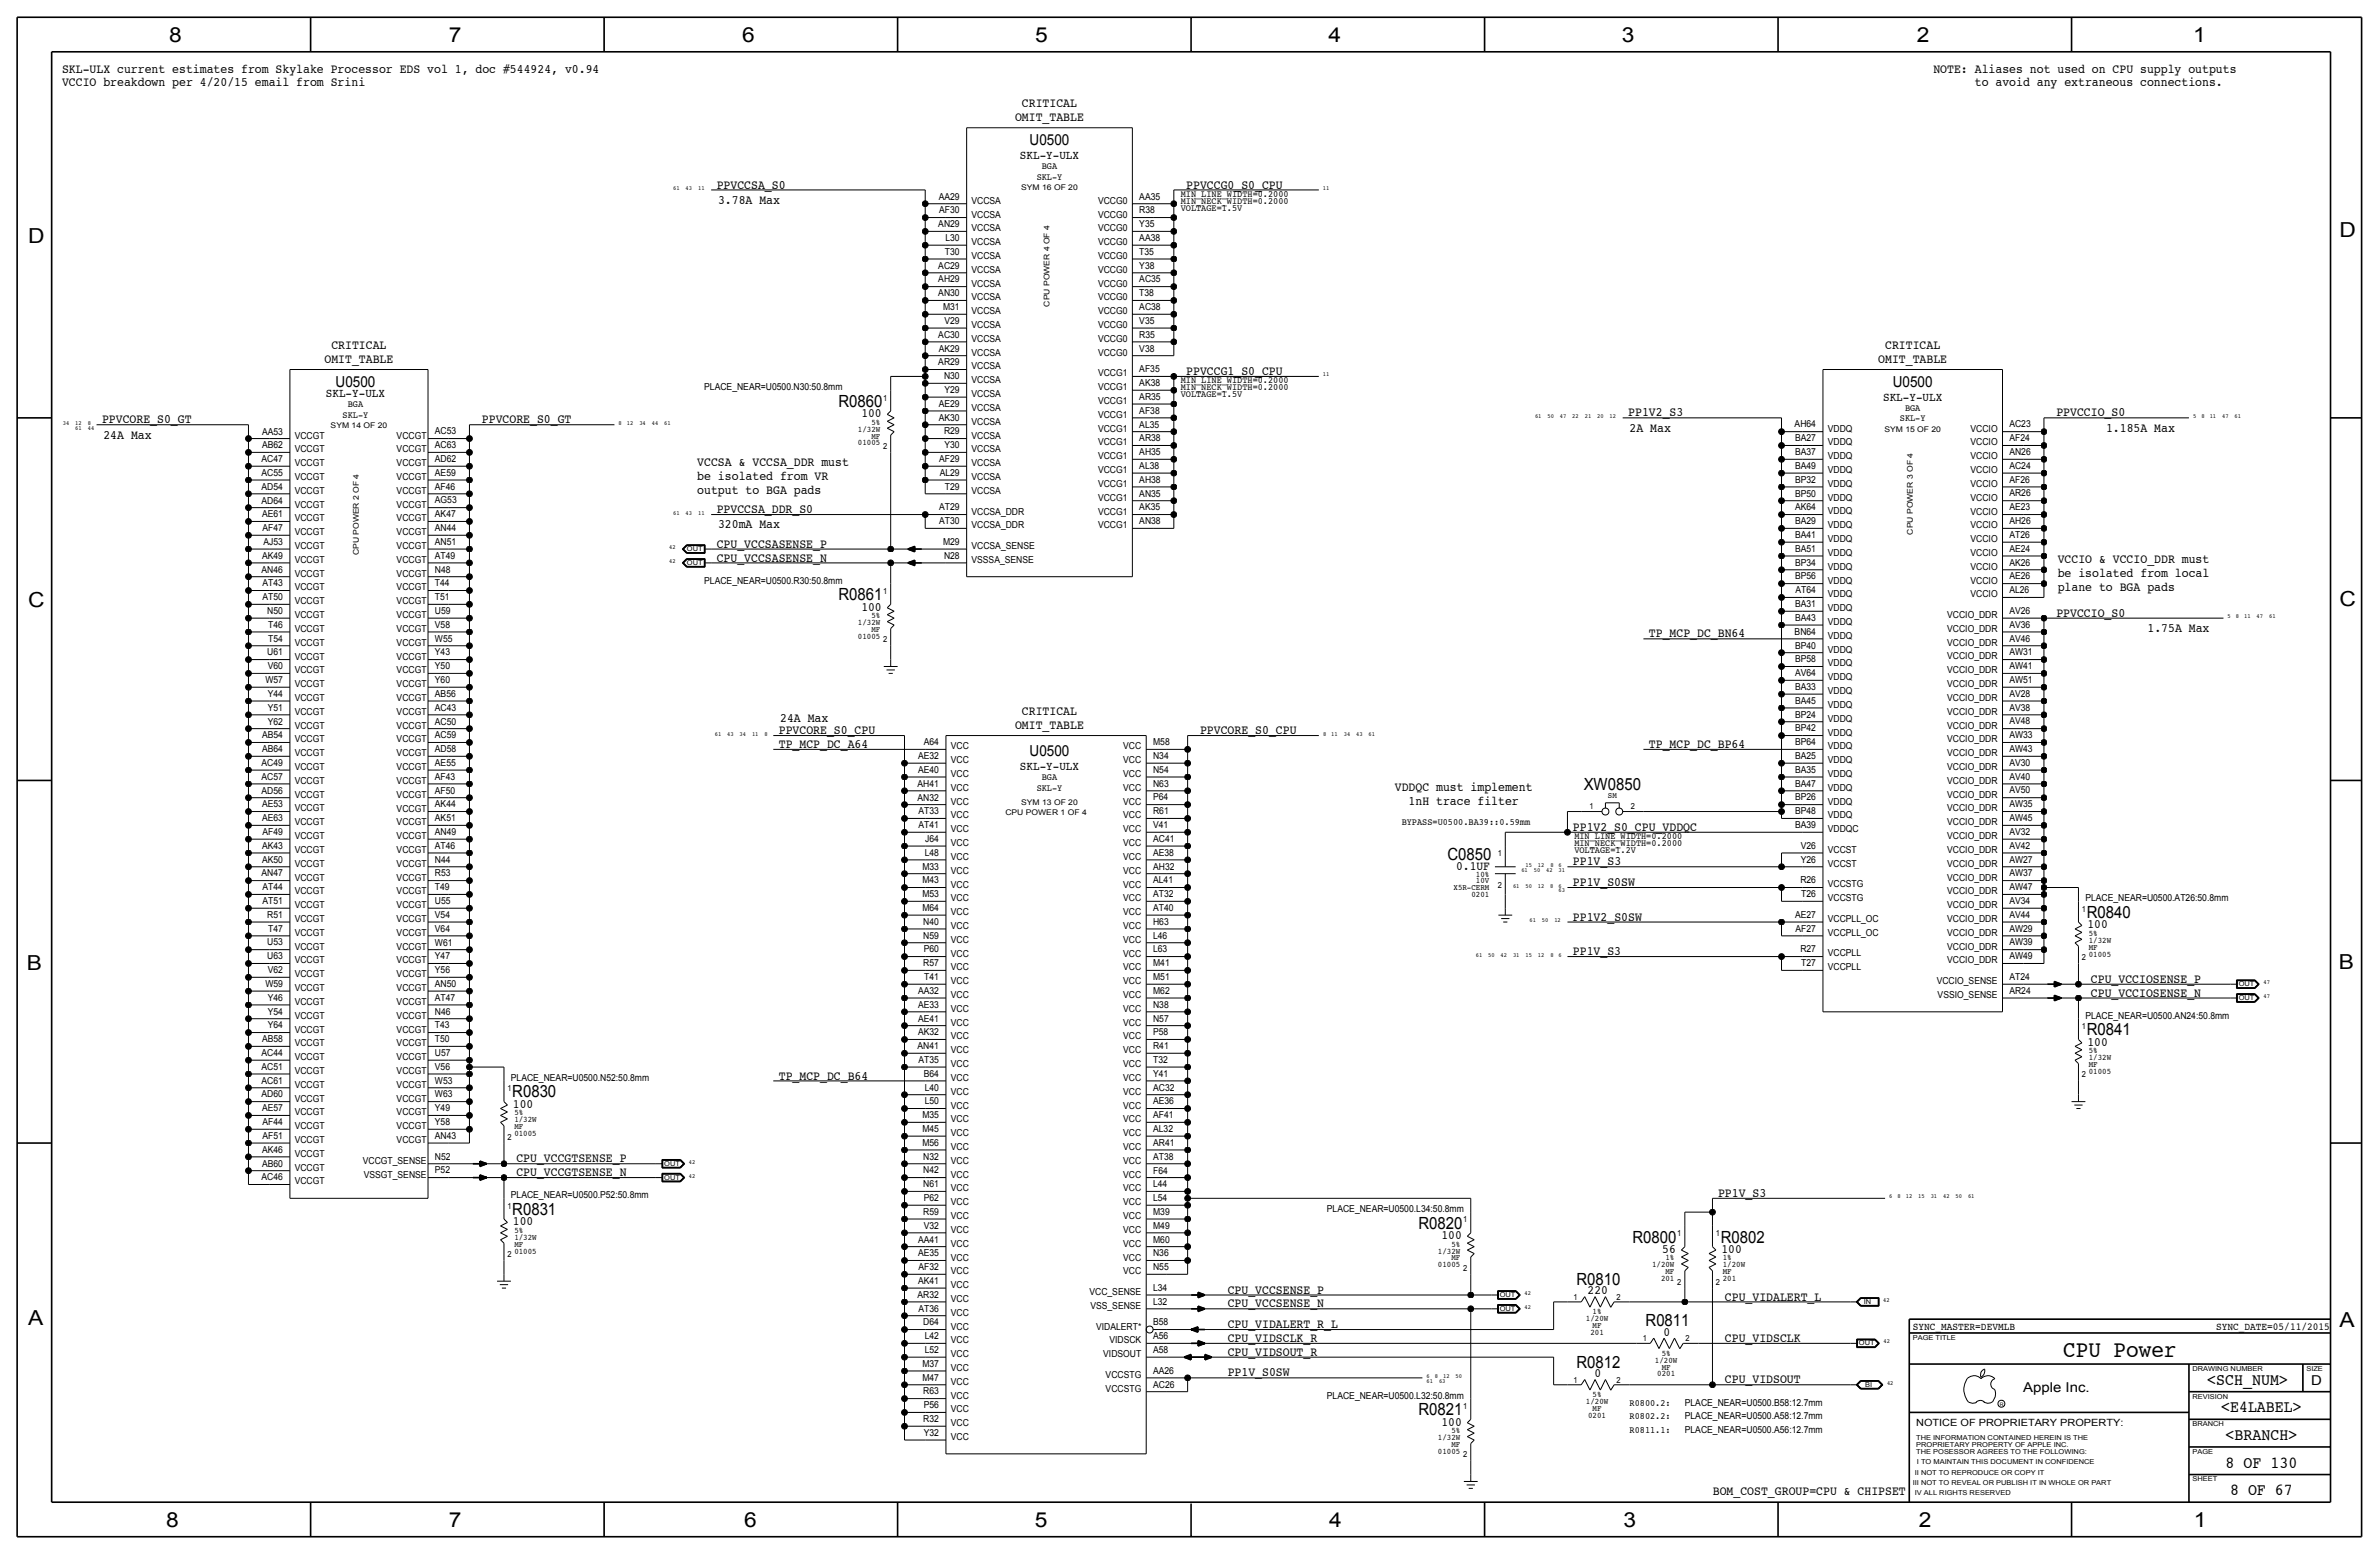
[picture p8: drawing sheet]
<svg xmlns="http://www.w3.org/2000/svg" width="875mm" height="572mm" viewBox="0 0 875 572" stroke-linecap="round" stroke-linejoin="round" font-family="sans-serif">
<defs><g id="words">
<text font-size="8.6" x="758.9" y="499.1">CPU Power</text>
<g font-size="7.6">
<text x="62.2" y="15.5">8</text>
<text x="165" y="15.5">7</text>
<text x="273" y="15.5">6</text>
<text x="380.7" y="15.5">5</text>
<text x="488.6" y="15.5">4</text>
<text x="596.6" y="15.5">3</text>
<text x="705.1" y="15.5">2</text>
<text x="806.7" y="15.5">1</text>
<text x="10.4" y="89.4">D</text>
<text x="860.5" y="87.1">D</text>
<text x="10.4" y="223.3">C</text>
<text x="860.5" y="222.8">C</text>
<text x="9.8" y="356.6">B</text>
<text x="860.2" y="356.4">B</text>
<text x="10.4" y="487.4">A</text>
<text x="860.5" y="488.2">A</text>
<text x="61.2" y="561.6">8</text>
<text x="165" y="561.6">7</text>
<text x="273.8" y="561.6">6</text>
<text x="380.7" y="561.6">5</text>
<text x="488.9" y="561.6">4</text>
<text x="597.1" y="561.6">3</text>
<text x="705.8" y="561.6">2</text>
<text x="806.9" y="561.6">1</text>
</g>
<g font-size="6.2">
<text x="308.4" y="149.6">R0860</text>
<text x="308.4" y="220.7">R0861</text>
<text x="582.5" y="290.6">XW0850</text>
<text x="532.4" y="316.2">C0850</text>
<text x="767.5" y="337.6">R0840</text>
<text x="767.5" y="380.7">R0841</text>
<text x="188.4" y="403.6">R0830</text>
<text x="188.4" y="446.8">R0831</text>
<text x="521.7" y="451.9">R0820</text>
<text x="600.5" y="456.9">R0800</text>
<text x="632.9" y="456.9">R0802</text>
<text x="579.9" y="472.4">R0810</text>
<text x="605.3" y="487.7">R0811</text>
<text x="579.9" y="502.9">R0812</text>
<text x="811.9" y="509.3">&lt;SCH_NUM&gt;</text>
<text x="521.7" y="520.4">R0821</text>
<text x="817" y="519.4">&lt;E4LABEL&gt;</text>
<text x="818.6" y="529.6">&lt;BRANCH&gt;</text>
<text x="818.6" y="539.8">8 OF 130</text>
<text x="820.3" y="549.9">8 OF 67</text>
</g>
<g font-size="5.6">
<text x="378.7" y="53.3">U0500</text>
<text x="123.4" y="142.2">U0500</text>
<text x="696.2" y="142.2">U0500</text>
<text x="378.7" y="278.1">U0500</text>
</g>
<g font-size="5">
<text x="850.1" y="509.3">D</text>
<text x="744.2" y="511.8">Apple Inc.</text>
</g>
<g font-size="4.7">
<text x="22.8" y="26.7">SKL-ULX current estimates from Skylake Processor EDS vol 1, doc #544924, v0.94</text>
<text x="711.1" y="26.7">NOTE: Aliases not used on CPU supply outputs</text>
<text x="22.8" y="31.8">VCCIO breakdown per 4/20/15 email from Srini</text>
<text x="726.4" y="31.8">to avoid any extraneous connections.</text>
<text x="375.9" y="39.4">CRITICAL</text>
<text x="373.4" y="44.4">OMIT_TABLE</text>
<text x="263.6" y="69.3">PPVCCSA_S0</text>
<text x="436.3" y="69.3">PPVCCG0_S0_CPU</text>
<text x="264.1" y="74.9">3.78A Max</text>
<text x="121.9" y="128.3">CRITICAL</text>
<text x="693.4" y="128.3">CRITICAL</text>
<text x="119.4" y="133.4">OMIT_TABLE</text>
<text x="436.3" y="137.9">PPVCCG1_S0_CPU</text>
<text x="690.9" y="133.4">OMIT_TABLE</text>
<text x="37.5" y="155.7">PPVCORE_S0_GT</text>
<text x="177.2" y="155.7">PPVCORE_S0_GT</text>
<text x="316.8" y="153.4">100</text>
<text x="598.9" y="153.2">PP1V2_S3</text>
<text x="756.4" y="153.2">PPVCCIO_S0</text>
<text x="38" y="161.3">24A Max</text>
<text x="599.4" y="158.8">2A Max</text>
<text x="774.6" y="158.8">1.185A Max</text>
<text x="256.5" y="171.5">VCCSA &amp; VCCSA_DDR must</text>
<text x="256.5" y="176.5">be isolated from VR</text>
<text x="256.5" y="181.6">output to BGA pads</text>
<text x="263.6" y="188.7">PPVCCSA_DDR_S0</text>
<text x="264.1" y="194.3">320mA Max</text>
<text x="263.6" y="201.4">CPU_VCCSASENSE_P</text>
<text x="263.6" y="206.5">CPU_VCCSASENSE_N</text>
<text x="756.9" y="207">VCCIO &amp; VCCIO_DDR must</text>
<text x="756.9" y="212.1">be isolated from local</text>
<text x="756.9" y="217.2">plane to BGA pads</text>
<text x="316.8" y="224.5">100</text>
<text x="756.4" y="226.8">PPVCCIO_S0</text>
<text x="789.9" y="232.4">1.75A Max</text>
<text x="606.5" y="234.4">TP_MCP_DC_BN64</text>
<text x="375.9" y="262.9">CRITICAL</text>
<text x="287" y="265.4">24A Max</text>
<text x="373.4" y="268">OMIT_TABLE</text>
<text x="286.5" y="275.1">TP_MCP_DC_A64</text>
<text x="286.5" y="270">PPVCORE_S0_CPU</text>
<text x="441.4" y="270">PPVCORE_S0_CPU</text>
<text x="606.5" y="275.1">TP_MCP_DC_BP64</text>
<text x="513" y="290.8">VDDQC must implement</text>
<text x="518.1" y="295.9">1nH trace filter</text>
<text x="578.6" y="305.6">PP1V2_S0_CPU_VDDQC</text>
<text x="535.6" y="320">0.1UF</text>
<text x="578.6" y="318.3">PP1V_S3</text>
<text x="578.6" y="325.9">PP1V_S0SW</text>
<text x="578.6" y="338.6">PP1V2_S0SW</text>
<text x="767.8" y="341.4">100</text>
<text x="578.6" y="351.3">PP1V_S3</text>
<text x="769.1" y="361.4">CPU_VCCIOSENSE_P</text>
<text x="769.1" y="366.5">CPU_VCCIOSENSE_N</text>
<text x="767.8" y="384.6">100</text>
<text x="286.5" y="397">TP_MCP_DC_B64</text>
<text x="188.7" y="407.4">100</text>
<text x="189.9" y="427.5">CPU_VCCGTSENSE_P</text>
<text x="189.9" y="432.6">CPU_VCCGTSENSE_N</text>
<text x="631.9" y="440.2">PP1V_S3</text>
<text x="188.7" y="450.6">100</text>
<text x="530.2" y="455.7">100</text>
<text x="611.4" y="460.8">56</text>
<text x="633.2" y="460.8">100</text>
<text x="451.6" y="475.7">CPU_VCCSENSE_P</text>
<text x="584" y="476">220</text>
<text x="634.5" y="478.3">CPU_VIDALERT_L</text>
<text x="451.6" y="480.8">CPU_VCCSENSE_N</text>
<text x="451.6" y="488.4">CPU_VIDALERT_R_L</text>
<text x="611.9" y="491.2">0</text>
<text x="451.6" y="493.5">CPU_VIDSCLK_R</text>
<text x="634.5" y="493.5">CPU_VIDSCLK</text>
<text x="451.6" y="498.6">CPU_VIDSOUT_R</text>
<text x="451.6" y="506.2">PP1V_S0SW</text>
<text x="586.5" y="506.5">0</text>
<text x="634.5" y="508.8">CPU_VIDSOUT</text>
<text x="530.2" y="524.3">100</text>
<text x="630" y="549.9">BOM_COST_GROUP=CPU &amp; CHIPSET</text>
</g>
<g font-size="4.5">
<text x="375.2" y="58.4">SKL-Y-ULX</text>
<text x="119.9" y="146.1">SKL-Y-ULX</text>
<text x="692.7" y="147.3">SKL-Y-ULX</text>
<text x="375.2" y="283.2">SKL-Y-ULX</text>
</g>
<g font-size="3.9">
<text x="703.5" y="488.9">SYNC_MASTER=DEVMLB</text>
<text x="815.1" y="488.9">SYNC_DATE=05/11/2015</text>
</g>
<text font-size="3.7" x="704.8" y="524.5">NOTICE OF PROPRIETARY PROPERTY:</text>
<g font-size="3.5">
<text x="383.2" y="62.2">BGA</text>
<text x="381.3" y="66">SKL-Y</text>
<text x="345.3" y="73.4">AA29</text>
<text x="357.3" y="74.9">VCCSA</text>
<text x="403.9" y="74.9">VCCG0</text>
<text x="419" y="73.4">AA35</text>
<text x="434.3" y="77.5">VOLTAGE=1.5V</text>
<text x="434.3" y="74.9">MIN_NECK_WIDTH=0.2000</text>
<text x="434.3" y="72.4">MIN_LINE_WIDTH=0.2000</text>
<text x="345.1" y="83.6">AN29</text>
<text x="345.5" y="78.5">AF30</text>
<text x="357.3" y="80">VCCSA</text>
<text x="403.9" y="80">VCCG0</text>
<text x="419" y="83.6">Y35</text>
<text x="419" y="78.5">R38</text>
<text x="347.8" y="88.6">L30</text>
<text x="357.3" y="85.1">VCCSA</text>
<text x="403.9" y="85.1">VCCG0</text>
<text x="419" y="88.6">AA38</text>
<text x="347.6" y="93.7">T30</text>
<text x="357.3" y="95.2">VCCSA</text>
<text x="357.3" y="90.2">VCCSA</text>
<text x="403.9" y="95.2">VCCG0</text>
<text x="403.9" y="90.2">VCCG0</text>
<text x="419" y="93.7">T35</text>
<text x="345.1" y="98.8">AC29</text>
<text x="357.3" y="100.3">VCCSA</text>
<text x="403.9" y="100.3">VCCG0</text>
<text x="419" y="98.8">Y38</text>
<text x="345.1" y="103.9">AH29</text>
<text x="357.3" y="105.4">VCCSA</text>
<text x="403.9" y="105.4">VCCG0</text>
<text x="419" y="103.9">AC35</text>
<text x="345.1" y="109">AN30</text>
<text x="357.3" y="110.5">VCCSA</text>
<text x="403.9" y="110.5">VCCG0</text>
<text x="419" y="109">T38</text>
<text x="346.9" y="114">M31</text>
<text x="347.4" y="119.1">V29</text>
<text x="357.3" y="115.6">VCCSA</text>
<text x="403.9" y="115.6">VCCG0</text>
<text x="419" y="119.1">V35</text>
<text x="419" y="114">AC38</text>
<text x="345.1" y="124.2">AC30</text>
<text x="357.3" y="120.6">VCCSA</text>
<text x="357.3" y="125.7">VCCSA</text>
<text x="403.9" y="125.7">VCCG0</text>
<text x="403.9" y="120.6">VCCG0</text>
<text x="419" y="124.2">R35</text>
<text x="345.3" y="129.3">AK29</text>
<text x="357.3" y="130.8">VCCSA</text>
<text x="403.9" y="130.8">VCCG0</text>
<text x="419" y="129.3">V38</text>
<text x="345.1" y="134.4">AR29</text>
<text x="357.3" y="135.9">VCCSA</text>
<text x="419" y="136.9">AF35</text>
<text x="259" y="143.5">PLACE_NEAR=U0500.N30:50.8mm</text>
<text x="347.2" y="139.4">N30</text>
<text x="357.3" y="141">VCCSA</text>
<text x="403.9" y="143.5">VCCG1</text>
<text x="403.9" y="138.4">VCCG1</text>
<text x="419" y="142">AK38</text>
<text x="434.3" y="143.5">MIN_NECK_WIDTH=0.2000</text>
<text x="434.3" y="141">MIN_LINE_WIDTH=0.2000</text>
<text x="127.9" y="149.9">BGA</text>
<text x="345.3" y="149.6">AE29</text>
<text x="347.4" y="144.5">Y29</text>
<text x="357.3" y="146">VCCSA</text>
<text x="403.9" y="148.6">VCCG1</text>
<text x="419" y="147.1">AR35</text>
<text x="434.3" y="146">VOLTAGE=1.5V</text>
<text x="126" y="153.7">SKL-Y</text>
<text x="345.3" y="154.7">AK30</text>
<text x="357.3" y="151.1">VCCSA</text>
<text x="403.9" y="153.7">VCCG1</text>
<text x="419" y="152.1">AF38</text>
<text x="698.8" y="154.9">SKL-Y</text>
<text x="700.7" y="151.1">BGA</text>
<text x="96.4" y="159.8">AA53</text>
<text x="108.4" y="161.3">VCCGT</text>
<text x="145.9" y="161.3">VCCGT</text>
<text x="160" y="159.8">AC53</text>
<text x="347.2" y="159.8">R29</text>
<text x="357.3" y="161.3">VCCSA</text>
<text x="357.3" y="156.2">VCCSA</text>
<text x="403.9" y="158.7">VCCG1</text>
<text x="419" y="157.2">AL35</text>
<text x="660.1" y="157.2">AH64</text>
<text x="672.3" y="158.7">VDDQ</text>
<text x="724.8" y="158.7">VCCIO</text>
<text x="739.1" y="157.2">AC23</text>
<text x="96.4" y="164.9">AB62</text>
<text x="108.4" y="166.4">VCCGT</text>
<text x="145.9" y="166.4">VCCGT</text>
<text x="160" y="164.9">AC63</text>
<text x="347.4" y="164.8">Y30</text>
<text x="357.3" y="166.4">VCCSA</text>
<text x="403.9" y="163.8">VCCG1</text>
<text x="419" y="162.3">AR38</text>
<text x="419" y="167.4">AH35</text>
<text x="660.3" y="167.4">BA37</text>
<text x="660.3" y="162.3">BA27</text>
<text x="672.3" y="163.8">VDDQ</text>
<text x="724.8" y="163.8">VCCIO</text>
<text x="739.1" y="167.3">AN26</text>
<text x="739.1" y="162.3">AF24</text>
<text x="96.2" y="169.9">AC47</text>
<text x="108.4" y="171.4">VCCGT</text>
<text x="145.9" y="171.4">VCCGT</text>
<text x="160" y="169.9">AD62</text>
<text x="345.5" y="169.9">AF29</text>
<text x="357.3" y="171.4">VCCSA</text>
<text x="403.9" y="174">VCCG1</text>
<text x="403.9" y="168.9">VCCG1</text>
<text x="419" y="172.5">AL38</text>
<text x="660.3" y="172.5">BA49</text>
<text x="672.3" y="168.9">VDDQ</text>
<text x="672.3" y="174">VDDQ</text>
<text x="724.8" y="168.9">VCCIO</text>
<text x="724.8" y="174">VCCIO</text>
<text x="739.1" y="172.4">AC24</text>
<text x="96.2" y="175">AC55</text>
<text x="108.4" y="176.5">VCCGT</text>
<text x="145.9" y="176.5">VCCGT</text>
<text x="160" y="175">AE59</text>
<text x="345.7" y="175">AL29</text>
<text x="357.3" y="176.5">VCCSA</text>
<text x="403.9" y="179.1">VCCG1</text>
<text x="419" y="177.5">AH38</text>
<text x="660.3" y="177.5">BP32</text>
<text x="672.3" y="179">VDDQ</text>
<text x="724.8" y="179">VCCIO</text>
<text x="739.1" y="177.5">AF26</text>
<text x="96.2" y="185.2">AD64</text>
<text x="96.2" y="180.1">AD54</text>
<text x="108.4" y="181.6">VCCGT</text>
<text x="145.9" y="181.6">VCCGT</text>
<text x="160" y="185.2">AG53</text>
<text x="160" y="180.1">AF46</text>
<text x="347.6" y="180.1">T29</text>
<text x="357.3" y="181.6">VCCSA</text>
<text x="403.9" y="184.1">VCCG1</text>
<text x="419" y="182.6">AN35</text>
<text x="660.3" y="182.6">BP50</text>
<text x="672.3" y="184.1">VDDQ</text>
<text x="724.8" y="184.1">VCCIO</text>
<text x="739.1" y="182.6">AR26</text>
<text x="96.4" y="190.3">AE61</text>
<text x="108.4" y="186.7">VCCGT</text>
<text x="108.4" y="191.8">VCCGT</text>
<text x="145.9" y="186.7">VCCGT</text>
<text x="145.9" y="191.8">VCCGT</text>
<text x="160" y="190.2">AK47</text>
<text x="345.5" y="187.7">AT29</text>
<text x="357.3" y="189.2">VCCSA_DDR</text>
<text x="403.9" y="189.2">VCCG1</text>
<text x="419" y="187.7">AK35</text>
<text x="660.3" y="187.7">AK64</text>
<text x="672.3" y="189.2">VDDQ</text>
<text x="724.8" y="189.2">VCCIO</text>
<text x="739.1" y="187.7">AE23</text>
<text x="96.6" y="195.3">AF47</text>
<text x="108.4" y="196.8">VCCGT</text>
<text x="145.9" y="196.8">VCCGT</text>
<text x="160" y="195.3">AN44</text>
<text x="345.5" y="192.8">AT30</text>
<text x="357.3" y="194.3">VCCSA_DDR</text>
<text x="403.9" y="194.3">VCCG1</text>
<text x="419" y="192.8">AN38</text>
<text x="660.3" y="197.8">BA41</text>
<text x="660.3" y="192.8">BA29</text>
<text x="672.3" y="194.3">VDDQ</text>
<text x="724.8" y="194.3">VCCIO</text>
<text x="739.1" y="197.8">AT26</text>
<text x="739.1" y="192.7">AH26</text>
<text x="96.9" y="200.4">AJ53</text>
<text x="108.4" y="201.9">VCCGT</text>
<text x="145.9" y="201.9">VCCGT</text>
<text x="160" y="200.4">AN51</text>
<text x="346.9" y="200.4">M29</text>
<text x="357.3" y="201.9">VCCSA_SENSE</text>
<text x="660.3" y="202.9">BA51</text>
<text x="672.3" y="199.4">VDDQ</text>
<text x="724.8" y="199.4">VCCIO</text>
<text x="739.1" y="202.9">AE24</text>
<text x="96.4" y="205.5">AK49</text>
<text x="108.4" y="207">VCCGT</text>
<text x="145.9" y="207">VCCGT</text>
<text x="160" y="205.5">AT49</text>
<text x="347.2" y="205.5">N28</text>
<text x="357.3" y="207">VSSSA_SENSE</text>
<text x="660.3" y="208">BP34</text>
<text x="672.3" y="204.4">VDDQ</text>
<text x="672.3" y="209.5">VDDQ</text>
<text x="724.8" y="209.5">VCCIO</text>
<text x="724.8" y="204.5">VCCIO</text>
<text x="739.1" y="208">AK26</text>
<text x="96.2" y="210.6">AN46</text>
<text x="96.6" y="215.6">AT43</text>
<text x="108.4" y="212.1">VCCGT</text>
<text x="145.9" y="212.1">VCCGT</text>
<text x="160" y="210.6">N48</text>
<text x="160" y="215.6">T44</text>
<text x="259" y="214.6">PLACE_NEAR=U0500.R30:50.8mm</text>
<text x="660.3" y="213.1">BP56</text>
<text x="672.3" y="214.6">VDDQ</text>
<text x="724.8" y="214.6">VCCIO</text>
<text x="739.1" y="213.1">AE26</text>
<text x="96.6" y="220.7">AT50</text>
<text x="108.4" y="217.2">VCCGT</text>
<text x="145.9" y="217.2">VCCGT</text>
<text x="160" y="220.7">T51</text>
<text x="660.4" y="218.2">AT64</text>
<text x="672.3" y="219.7">VDDQ</text>
<text x="724.8" y="219.7">VCCIO</text>
<text x="739.1" y="218.1">AL26</text>
<text x="98.3" y="225.8">N50</text>
<text x="108.4" y="222.2">VCCGT</text>
<text x="108.4" y="227.3">VCCGT</text>
<text x="145.9" y="222.2">VCCGT</text>
<text x="145.9" y="227.3">VCCGT</text>
<text x="160" y="225.8">U59</text>
<text x="660.3" y="223.2">BA31</text>
<text x="672.3" y="224.8">VDDQ</text>
<text x="716.2" y="227.3">VCCIO_DDR</text>
<text x="739.1" y="225.8">AV26</text>
<text x="98.7" y="230.9">T46</text>
<text x="108.4" y="232.4">VCCGT</text>
<text x="145.9" y="232.4">VCCGT</text>
<text x="160" y="230.9">V58</text>
<text x="660.1" y="233.4">BN64</text>
<text x="660.3" y="228.3">BA43</text>
<text x="672.3" y="229.9">VDDQ</text>
<text x="716.2" y="232.4">VCCIO_DDR</text>
<text x="739.1" y="230.8">AV36</text>
<text x="98.7" y="236">T54</text>
<text x="108.4" y="237.5">VCCGT</text>
<text x="145.9" y="237.5">VCCGT</text>
<text x="160" y="236">W55</text>
<text x="660.3" y="238.5">BP40</text>
<text x="672.3" y="235">VDDQ</text>
<text x="716.2" y="237.5">VCCIO_DDR</text>
<text x="739.1" y="235.9">AV46</text>
<text x="98.3" y="241">U61</text>
<text x="108.4" y="242.6">VCCGT</text>
<text x="145.9" y="242.6">VCCGT</text>
<text x="160" y="241">Y43</text>
<text x="660.3" y="243.6">BP58</text>
<text x="672.3" y="240">VDDQ</text>
<text x="672.3" y="245.1">VDDQ</text>
<text x="716.2" y="242.5">VCCIO_DDR</text>
<text x="739.1" y="241">AW31</text>
<text x="97.6" y="251.2">W57</text>
<text x="98.5" y="246.1">V60</text>
<text x="108.4" y="247.6">VCCGT</text>
<text x="145.9" y="247.6">VCCGT</text>
<text x="160" y="251.2">Y60</text>
<text x="160" y="246.1">Y50</text>
<text x="660.3" y="248.6">AV64</text>
<text x="672.3" y="250.2">VDDQ</text>
<text x="716.2" y="247.6">VCCIO_DDR</text>
<text x="739.1" y="251.2">AW51</text>
<text x="739.1" y="246.1">AW41</text>
<text x="98.5" y="256.3">Y44</text>
<text x="108.4" y="252.7">VCCGT</text>
<text x="108.4" y="257.8">VCCGT</text>
<text x="145.9" y="252.7">VCCGT</text>
<text x="145.9" y="257.8">VCCGT</text>
<text x="160" y="256.3">AB56</text>
<text x="660.3" y="253.7">BA33</text>
<text x="672.3" y="255.3">VDDQ</text>
<text x="716.2" y="257.8">VCCIO_DDR</text>
<text x="716.2" y="252.7">VCCIO_DDR</text>
<text x="739.1" y="256.2">AV28</text>
<text x="98.5" y="261.4">Y51</text>
<text x="108.4" y="262.9">VCCGT</text>
<text x="145.9" y="262.9">VCCGT</text>
<text x="160" y="261.4">AC43</text>
<text x="660.3" y="263.9">BP24</text>
<text x="660.3" y="258.8">BA45</text>
<text x="672.3" y="260.3">VDDQ</text>
<text x="716.2" y="262.9">VCCIO_DDR</text>
<text x="739.1" y="261.3">AV38</text>
<text x="98.5" y="266.4">Y62</text>
<text x="108.4" y="268">VCCGT</text>
<text x="145.9" y="268">VCCGT</text>
<text x="160" y="266.5">AC50</text>
<text x="660.3" y="269">BP42</text>
<text x="672.3" y="265.4">VDDQ</text>
<text x="716.2" y="267.9">VCCIO_DDR</text>
<text x="739.1" y="266.4">AV48</text>
<text x="96.4" y="271.6">AB54</text>
<text x="108.4" y="273">VCCGT</text>
<text x="145.9" y="273">VCCGT</text>
<text x="160" y="271.5">AC59</text>
<text x="339.8" y="274.1">A64</text>
<text x="349.7" y="275.6">VCC</text>
<text x="413.2" y="275.6">VCC</text>
<text x="424.1" y="274.1">M58</text>
<text x="660.3" y="274.1">BP64</text>
<text x="672.3" y="270.5">VDDQ</text>
<text x="672.3" y="275.6">VDDQ</text>
<text x="716.2" y="273">VCCIO_DDR</text>
<text x="739.1" y="271.5">AW33</text>
<text x="96.2" y="281.7">AC49</text>
<text x="96.4" y="276.6">AB64</text>
<text x="108.4" y="278.1">VCCGT</text>
<text x="145.9" y="278.1">VCCGT</text>
<text x="160" y="281.7">AE55</text>
<text x="160" y="276.6">AD58</text>
<text x="337.7" y="279.2">AE32</text>
<text x="349.7" y="280.7">VCC</text>
<text x="413.2" y="280.7">VCC</text>
<text x="424.1" y="279.2">N34</text>
<text x="660.3" y="279.1">BA25</text>
<text x="672.3" y="280.7">VDDQ</text>
<text x="716.2" y="278.1">VCCIO_DDR</text>
<text x="739.1" y="276.6">AW43</text>
<text x="739.1" y="281.6">AV30</text>
<text x="96.2" y="286.8">AC57</text>
<text x="108.4" y="283.2">VCCGT</text>
<text x="145.9" y="283.2">VCCGT</text>
<text x="160" y="286.8">AF43</text>
<text x="337.7" y="284.3">AE40</text>
<text x="349.7" y="285.8">VCC</text>
<text x="383.2" y="287">BGA</text>
<text x="413.2" y="285.8">VCC</text>
<text x="424.1" y="284.2">N54</text>
<text x="660.3" y="284.2">BA35</text>
<text x="672.3" y="285.7">VDDQ</text>
<text x="716.2" y="283.2">VCCIO_DDR</text>
<text x="739.1" y="286.7">AV40</text>
<text x="96.2" y="291.9">AD56</text>
<text x="108.4" y="288.3">VCCGT</text>
<text x="108.4" y="293.4">VCCGT</text>
<text x="145.9" y="288.3">VCCGT</text>
<text x="145.9" y="293.4">VCCGT</text>
<text x="160" y="291.8">AF50</text>
<text x="337.5" y="289.3">AH41</text>
<text x="349.7" y="290.8">VCC</text>
<text x="381.3" y="290.8">SKL-Y</text>
<text x="413.2" y="290.8">VCC</text>
<text x="424.1" y="289.3">N63</text>
<text x="660.3" y="289.3">BA47</text>
<text x="672.3" y="290.8">VDDQ</text>
<text x="716.2" y="293.4">VCCIO_DDR</text>
<text x="716.2" y="288.3">VCCIO_DDR</text>
<text x="739.1" y="291.8">AV50</text>
<text x="96.4" y="296.9">AE53</text>
<text x="108.4" y="298.4">VCCGT</text>
<text x="145.9" y="298.4">VCCGT</text>
<text x="160" y="296.9">AK44</text>
<text x="337.5" y="294.4">AN32</text>
<text x="337.9" y="299.5">AT33</text>
<text x="349.7" y="295.9">VCC</text>
<text x="413.2" y="295.9">VCC</text>
<text x="424.1" y="299.5">R61</text>
<text x="424.1" y="294.4">P64</text>
<text x="660.3" y="299.5">BP48</text>
<text x="660.3" y="294.4">BP26</text>
<text x="672.3" y="295.9">VDDQ</text>
<text x="716.2" y="298.4">VCCIO_DDR</text>
<text x="739.1" y="296.9">AW35</text>
<text x="96.4" y="302">AE63</text>
<text x="108.4" y="303.5">VCCGT</text>
<text x="145.9" y="303.5">VCCGT</text>
<text x="160" y="302">AK51</text>
<text x="337.9" y="304.6">AT41</text>
<text x="349.7" y="301">VCC</text>
<text x="413.2" y="301">VCC</text>
<text x="424.1" y="304.5">V41</text>
<text x="515.6" y="303.5">BYPASS=U0500.BA39::0.59mm</text>
<text x="660.3" y="304.5">BA39</text>
<text x="672.3" y="301">VDDQ</text>
<text x="716.2" y="303.5">VCCIO_DDR</text>
<text x="739.1" y="302">AW45</text>
<text x="96.6" y="307.1">AF49</text>
<text x="108.4" y="308.6">VCCGT</text>
<text x="145.9" y="308.6">VCCGT</text>
<text x="160" y="307.1">AN49</text>
<text x="340.3" y="309.6">J64</text>
<text x="349.7" y="306.1">VCC</text>
<text x="349.7" y="311.2">VCC</text>
<text x="413.2" y="306.1">VCC</text>
<text x="413.2" y="311.2">VCC</text>
<text x="424.1" y="309.7">AC41</text>
<text x="579.1" y="311.1">MIN_NECK_WIDTH=0.2000</text>
<text x="579.1" y="308.6">MIN_LINE_WIDTH=0.2000</text>
<text x="672.3" y="306.1">VDDQC</text>
<text x="716.2" y="308.6">VCCIO_DDR</text>
<text x="739.1" y="307">AV32</text>
<text x="96.4" y="317.2">AK50</text>
<text x="96.4" y="312.2">AK43</text>
<text x="108.4" y="313.7">VCCGT</text>
<text x="145.9" y="313.7">VCCGT</text>
<text x="160" y="317.2">N44</text>
<text x="160" y="312.2">AT46</text>
<text x="340.1" y="314.7">L48</text>
<text x="349.7" y="316.2">VCC</text>
<text x="413.2" y="316.2">VCC</text>
<text x="424.1" y="314.7">AE38</text>
<text x="579.1" y="313.7">VOLTAGE=1.2V</text>
<text x="662.4" y="317.2">Y26</text>
<text x="662.4" y="312.1">V26</text>
<text x="672.3" y="313.7">VCCST</text>
<text x="716.2" y="313.7">VCCIO_DDR</text>
<text x="739.1" y="317.2">AW27</text>
<text x="739.1" y="312.1">AV42</text>
<text x="96.2" y="322.3">AN47</text>
<text x="108.4" y="318.8">VCCGT</text>
<text x="108.4" y="323.8">VCCGT</text>
<text x="145.9" y="318.8">VCCGT</text>
<text x="145.9" y="323.8">VCCGT</text>
<text x="160" y="322.3">R53</text>
<text x="339.3" y="319.8">M33</text>
<text x="349.7" y="321.3">VCC</text>
<text x="413.2" y="321.3">VCC</text>
<text x="424.1" y="319.8">AH32</text>
<text x="672.3" y="318.7">VCCST</text>
<text x="716.2" y="318.8">VCCIO_DDR</text>
<text x="716.2" y="323.8">VCCIO_DDR</text>
<text x="739.1" y="322.3">AW37</text>
<text x="96.6" y="327.4">AT44</text>
<text x="108.4" y="328.9">VCCGT</text>
<text x="145.9" y="328.9">VCCGT</text>
<text x="160" y="327.4">T49</text>
<text x="339.3" y="330">M53</text>
<text x="339.3" y="324.9">M43</text>
<text x="349.7" y="326.4">VCC</text>
<text x="413.2" y="326.4">VCC</text>
<text x="424.1" y="330">AT32</text>
<text x="424.1" y="324.9">AL41</text>
<text x="662.2" y="324.8">R26</text>
<text x="662.5" y="329.9">T26</text>
<text x="672.3" y="326.4">VCCSTG</text>
<text x="716.2" y="328.9">VCCIO_DDR</text>
<text x="739.1" y="327.4">AW47</text>
<text x="96.6" y="332.5">AT51</text>
<text x="108.4" y="334">VCCGT</text>
<text x="145.9" y="334">VCCGT</text>
<text x="160" y="332.5">U55</text>
<text x="339.3" y="335">M64</text>
<text x="349.7" y="331.5">VCC</text>
<text x="413.2" y="331.5">VCC</text>
<text x="424.1" y="335.1">AT40</text>
<text x="672.3" y="331.4">VCCSTG</text>
<text x="716.2" y="334">VCCIO_DDR</text>
<text x="739.1" y="332.4">AV34</text>
<text x="767" y="331.5">PLACE_NEAR=U0500.AT26:50.8mm</text>
<text x="98.3" y="337.6">R51</text>
<text x="108.4" y="339.1">VCCGT</text>
<text x="145.9" y="339.1">VCCGT</text>
<text x="160" y="337.6">V54</text>
<text x="339.6" y="340.1">N40</text>
<text x="349.7" y="341.6">VCC</text>
<text x="349.7" y="336.6">VCC</text>
<text x="413.2" y="341.6">VCC</text>
<text x="413.2" y="336.6">VCC</text>
<text x="424.1" y="340.1">H63</text>
<text x="660.3" y="337.5">AE27</text>
<text x="672.3" y="339.1">VCCPLL_OC</text>
<text x="716.2" y="339.1">VCCIO_DDR</text>
<text x="739.1" y="337.5">AV44</text>
<text x="98.3" y="347.7">U53</text>
<text x="98.7" y="342.6">T47</text>
<text x="108.4" y="344.2">VCCGT</text>
<text x="145.9" y="344.2">VCCGT</text>
<text x="160" y="347.7">W61</text>
<text x="160" y="342.6">V64</text>
<text x="339.6" y="345.2">N59</text>
<text x="349.7" y="346.7">VCC</text>
<text x="413.2" y="346.7">VCC</text>
<text x="424.1" y="345.2">L46</text>
<text x="660.4" y="342.6">AF27</text>
<text x="672.3" y="344.1">VCCPLL_OC</text>
<text x="716.2" y="344.2">VCCIO_DDR</text>
<text x="739.1" y="347.7">AW39</text>
<text x="739.1" y="342.6">AW29</text>
<text x="98.3" y="352.8">U63</text>
<text x="108.4" y="349.2">VCCGT</text>
<text x="145.9" y="349.2">VCCGT</text>
<text x="160" y="352.8">Y47</text>
<text x="339.8" y="350.3">P60</text>
<text x="349.7" y="351.8">VCC</text>
<text x="413.2" y="351.8">VCC</text>
<text x="424.1" y="350.3">L63</text>
<text x="662.2" y="350.2">R27</text>
<text x="672.3" y="351.8">VCCPLL</text>
<text x="716.2" y="349.2">VCCIO_DDR</text>
<text x="739.1" y="352.8">AW49</text>
<text x="98.5" y="357.9">V62</text>
<text x="108.4" y="354.3">VCCGT</text>
<text x="108.4" y="359.4">VCCGT</text>
<text x="145.9" y="359.4">VCCGT</text>
<text x="145.9" y="354.3">VCCGT</text>
<text x="160" y="357.9">Y56</text>
<text x="339.6" y="355.3">R57</text>
<text x="349.7" y="356.9">VCC</text>
<text x="413.2" y="356.9">VCC</text>
<text x="424.1" y="355.4">M41</text>
<text x="662.5" y="355.3">T27</text>
<text x="672.3" y="356.8">VCCPLL</text>
<text x="716.2" y="354.3">VCCIO_DDR</text>
<text x="97.6" y="363">W59</text>
<text x="108.4" y="364.5">VCCGT</text>
<text x="145.9" y="364.5">VCCGT</text>
<text x="160" y="363">AN50</text>
<text x="337.7" y="365.5">AA32</text>
<text x="340" y="360.4">T41</text>
<text x="349.7" y="362">VCC</text>
<text x="413.2" y="362">VCC</text>
<text x="424.1" y="365.5">M62</text>
<text x="424.1" y="360.4">M51</text>
<text x="712.4" y="361.9">VCCIO_SENSE</text>
<text x="739.1" y="365.5">AR24</text>
<text x="739.1" y="360.4">AT24</text>
<text x="98.5" y="368">Y46</text>
<text x="108.4" y="369.6">VCCGT</text>
<text x="145.9" y="369.6">VCCGT</text>
<text x="160" y="368">AT47</text>
<text x="337.7" y="370.6">AE33</text>
<text x="349.7" y="367">VCC</text>
<text x="413.2" y="367">VCC</text>
<text x="424.1" y="370.6">N38</text>
<text x="712.7" y="367">VSSIO_SENSE</text>
<text x="98.5" y="373.1">Y54</text>
<text x="108.4" y="374.6">VCCGT</text>
<text x="145.9" y="374.6">VCCGT</text>
<text x="160" y="373.1">N46</text>
<text x="337.7" y="375.7">AE41</text>
<text x="349.7" y="377.2">VCC</text>
<text x="349.7" y="372.1">VCC</text>
<text x="413.2" y="372.1">VCC</text>
<text x="413.2" y="377.2">VCC</text>
<text x="424.1" y="375.7">N57</text>
<text x="767" y="374.6">PLACE_NEAR=U0500.AN24:50.8mm</text>
<text x="96.4" y="383.3">AB58</text>
<text x="98.5" y="378.2">Y64</text>
<text x="108.4" y="379.7">VCCGT</text>
<text x="145.9" y="379.7">VCCGT</text>
<text x="160" y="383.3">T50</text>
<text x="160" y="378.2">T43</text>
<text x="337.7" y="380.8">AK32</text>
<text x="349.7" y="382.3">VCC</text>
<text x="413.2" y="382.3">VCC</text>
<text x="424.1" y="380.8">P58</text>
<text x="96.2" y="388.4">AC44</text>
<text x="108.4" y="384.8">VCCGT</text>
<text x="108.4" y="389.9">VCCGT</text>
<text x="145.9" y="389.9">VCCGT</text>
<text x="145.9" y="384.8">VCCGT</text>
<text x="160" y="388.4">U57</text>
<text x="337.5" y="385.9">AN41</text>
<text x="349.7" y="387.4">VCC</text>
<text x="413.2" y="387.4">VCC</text>
<text x="424.1" y="385.8">R41</text>
<text x="96.2" y="393.5">AC51</text>
<text x="108.4" y="395">VCCGT</text>
<text x="145.9" y="395">VCCGT</text>
<text x="160" y="393.4">V56</text>
<text x="337.9" y="390.9">AT35</text>
<text x="349.7" y="392.4">VCC</text>
<text x="413.2" y="392.4">VCC</text>
<text x="424.1" y="396">Y41</text>
<text x="424.1" y="390.9">T32</text>
<text x="96.2" y="398.5">AC61</text>
<text x="108.4" y="400">VCCGT</text>
<text x="145.9" y="400">VCCGT</text>
<text x="160" y="398.5">W53</text>
<text x="187.9" y="397.5">PLACE_NEAR=U0500.N52:50.8mm</text>
<text x="339.8" y="396">B64</text>
<text x="340.1" y="401.1">L40</text>
<text x="349.7" y="397.5">VCC</text>
<text x="413.2" y="397.5">VCC</text>
<text x="424.1" y="401.1">AC32</text>
<text x="96.2" y="403.6">AD60</text>
<text x="108.4" y="405.1">VCCGT</text>
<text x="145.9" y="405.1">VCCGT</text>
<text x="160" y="403.6">W63</text>
<text x="340.1" y="406.2">L50</text>
<text x="349.7" y="402.6">VCC</text>
<text x="349.7" y="407.7">VCC</text>
<text x="413.2" y="407.7">VCC</text>
<text x="413.2" y="402.6">VCC</text>
<text x="424.1" y="406.2">AE36</text>
<text x="96.4" y="408.7">AE57</text>
<text x="96.6" y="413.8">AF44</text>
<text x="108.4" y="410.2">VCCGT</text>
<text x="145.9" y="410.2">VCCGT</text>
<text x="160" y="413.8">Y58</text>
<text x="160" y="408.7">Y49</text>
<text x="339.3" y="411.2">M35</text>
<text x="349.7" y="412.8">VCC</text>
<text x="413.2" y="412.8">VCC</text>
<text x="424.1" y="411.3">AF41</text>
<text x="96.6" y="418.8">AF51</text>
<text x="108.4" y="415.3">VCCGT</text>
<text x="145.9" y="415.3">VCCGT</text>
<text x="160" y="418.8">AN43</text>
<text x="339.3" y="416.3">M45</text>
<text x="349.7" y="417.8">VCC</text>
<text x="413.2" y="417.8">VCC</text>
<text x="424.1" y="416.3">AL32</text>
<text x="96.4" y="423.9">AK46</text>
<text x="108.4" y="420.4">VCCGT</text>
<text x="108.4" y="425.4">VCCGT</text>
<text x="145.9" y="420.4">VCCGT</text>
<text x="339.3" y="421.4">M56</text>
<text x="349.7" y="422.9">VCC</text>
<text x="413.2" y="422.9">VCC</text>
<text x="424.1" y="421.4">AR41</text>
<text x="96.4" y="429">AB60</text>
<text x="108.4" y="430.5">VCCGT</text>
<text x="133.5" y="428">VCCGT_SENSE</text>
<text x="160" y="431.5">P52</text>
<text x="160" y="426.5">N52</text>
<text x="339.6" y="431.6">N42</text>
<text x="339.6" y="426.5">N32</text>
<text x="349.7" y="428">VCC</text>
<text x="413.2" y="428">VCC</text>
<text x="424.1" y="431.6">F64</text>
<text x="424.1" y="426.5">AT38</text>
<text x="96.2" y="434.1">AC46</text>
<text x="108.4" y="435.6">VCCGT</text>
<text x="133.8" y="433.1">VSSGT_SENSE</text>
<text x="339.6" y="436.6">N61</text>
<text x="349.7" y="433.1">VCC</text>
<text x="413.2" y="433.1">VCC</text>
<text x="424.1" y="436.6">L44</text>
<text x="187.9" y="440.7">PLACE_NEAR=U0500.P52:50.8mm</text>
<text x="339.8" y="441.7">P62</text>
<text x="349.7" y="443.2">VCC</text>
<text x="349.7" y="438.2">VCC</text>
<text x="413.2" y="438.2">VCC</text>
<text x="413.2" y="443.2">VCC</text>
<text x="424.1" y="441.7">L54</text>
<text x="339.6" y="446.8">R59</text>
<text x="349.7" y="448.3">VCC</text>
<text x="413.2" y="448.3">VCC</text>
<text x="424.1" y="446.8">M39</text>
<text x="488.1" y="445.8">PLACE_NEAR=U0500.L34:50.8mm</text>
<text x="339.8" y="451.9">V32</text>
<text x="349.7" y="453.4">VCC</text>
<text x="413.2" y="453.4">VCC</text>
<text x="424.1" y="451.9">M49</text>
<text x="337.7" y="457">AA41</text>
<text x="349.7" y="458.5">VCC</text>
<text x="413.2" y="458.5">VCC</text>
<text x="424.1" y="457">M60</text>
<text x="337.7" y="462.1">AE35</text>
<text x="337.9" y="467.1">AF32</text>
<text x="349.7" y="463.6">VCC</text>
<text x="413.2" y="463.6">VCC</text>
<text x="424.1" y="467.1">N55</text>
<text x="424.1" y="462">N36</text>
<text x="337.7" y="472.2">AK41</text>
<text x="349.7" y="468.6">VCC</text>
<text x="349.7" y="473.7">VCC</text>
<text x="413.2" y="468.6">VCC</text>
<text x="337.5" y="477.3">AR32</text>
<text x="349.7" y="478.8">VCC</text>
<text x="400.7" y="476.3">VCC_SENSE</text>
<text x="424.1" y="479.8">L32</text>
<text x="424.1" y="474.7">L34</text>
<text x="337.9" y="482.4">AT36</text>
<text x="349.7" y="483.9">VCC</text>
<text x="401.1" y="481.3">VSS_SENSE</text>
<text x="339.6" y="487.4">D64</text>
<text x="349.7" y="489">VCC</text>
<text x="403.2" y="489">VIDALERT*</text>
<text x="424.1" y="487.4">B58</text>
<text x="340.1" y="497.6">L52</text>
<text x="340.1" y="492.5">L42</text>
<text x="349.7" y="494">VCC</text>
<text x="408.1" y="494">VIDSCK</text>
<text x="424.1" y="497.6">A58</text>
<text x="424.1" y="492.5">A56</text>
<text x="339.3" y="502.7">M37</text>
<text x="349.7" y="499.1">VCC</text>
<text x="405.8" y="499.1">VIDSOUT</text>
<text x="339.3" y="507.8">M47</text>
<text x="349.7" y="509.3">VCC</text>
<text x="349.7" y="504.2">VCC</text>
<text x="406.7" y="506.7">VCCSTG</text>
<text x="424.1" y="505.2">AA26</text>
<text x="339.6" y="512.8">R63</text>
<text x="349.7" y="514.4">VCC</text>
<text x="406.7" y="511.8">VCCSTG</text>
<text x="424.1" y="510.3">AC26</text>
<text x="488.1" y="514.4">PLACE_NEAR=U0500.L32:50.8mm</text>
<text x="339.8" y="517.9">P56</text>
<text x="349.7" y="519.4">VCC</text>
<text x="599.4" y="522">R0802.2:</text>
<text x="599.4" y="516.9">R0800.2:</text>
<text x="619.7" y="516.9">PLACE_NEAR=U0500.B58:12.7mm</text>
<text x="619.7" y="522">PLACE_NEAR=U0500.A58:12.7mm</text>
<text x="339.6" y="523">R32</text>
<text x="349.7" y="524.5">VCC</text>
<text x="599.4" y="527">R0811.1:</text>
<text x="619.7" y="527">PLACE_NEAR=U0500.A56:12.7mm</text>
<text x="339.8" y="528.1">Y32</text>
<text x="349.7" y="529.6">VCC</text>
</g>
<g font-size="3.1">
<text x="324.8" y="147.3">1</text>
<text x="315.6" y="158.8">1/32W</text>
<text x="320.5" y="161.3">MF</text>
<text x="320.5" y="156.2">5%</text>
<text x="315.6" y="163.8">01005</text>
<text x="324.8" y="165.1">2</text>
<text x="324.8" y="218.4">1</text>
<text x="320.5" y="227.3">5%</text>
<text x="315.6" y="229.9">1/32W</text>
<text x="320.5" y="232.4">MF</text>
<text x="315.6" y="235">01005</text>
<text x="324.8" y="236.2">2</text>
<text x="591.4" y="293.4">SM</text>
<text x="584.7" y="297.7">1</text>
<text x="599.9" y="297.7">2</text>
<text x="550.9" y="315">1</text>
<text x="542.9" y="322.6">10%</text>
<text x="534.6" y="327.4">X5R-CERM</text>
<text x="541.2" y="329.9">0201</text>
<text x="542.9" y="324.9">10V</text>
<text x="550.9" y="326.4">2</text>
<text x="765.8" y="335.3">1</text>
<text x="768.3" y="346.7">1/32W</text>
<text x="768.3" y="344.2">5%</text>
<text x="765.8" y="353.1">2</text>
<text x="768.3" y="351.8">01005</text>
<text x="768.3" y="349.2">MF</text>
<text x="765.8" y="378.5">1</text>
<text x="768.3" y="389.9">1/32W</text>
<text x="768.3" y="387.3">5%</text>
<text x="768.3" y="395">01005</text>
<text x="768.3" y="392.4">MF</text>
<text x="186.6" y="401.3">1</text>
<text x="765.8" y="396.2">2</text>
<text x="189.2" y="412.8">1/32W</text>
<text x="189.2" y="410.2">5%</text>
<text x="186.6" y="419.1">2</text>
<text x="189.2" y="417.8">01005</text>
<text x="189.2" y="415.3">MF</text>
<text x="186.6" y="444.5">1</text>
<text x="538.2" y="449.6">1</text>
<text x="189.2" y="455.9">1/32W</text>
<text x="189.2" y="453.4">5%</text>
<text x="616.9" y="454.7">1</text>
<text x="631.1" y="454.7">1</text>
<text x="189.2" y="461">01005</text>
<text x="189.2" y="458.5">MF</text>
<text x="528.9" y="461">1/32W</text>
<text x="533.9" y="458.5">5%</text>
<text x="186.6" y="462.3">2</text>
<text x="528.9" y="466.1">01005</text>
<text x="533.9" y="463.6">MF</text>
<text x="538.2" y="467.4">2</text>
<text x="607.7" y="466.1">1/20W</text>
<text x="612.6" y="463.6">1%</text>
<text x="633.7" y="463.6">1%</text>
<text x="633.7" y="466.1">1/20W</text>
<text x="611" y="471.2">201</text>
<text x="612.6" y="468.6">MF</text>
<text x="616.9" y="472.4">2</text>
<text x="631.1" y="472.4">2</text>
<text x="633.7" y="468.6">MF</text>
<text x="633.7" y="471.2">201</text>
<text x="578.8" y="478">1</text>
<text x="594.6" y="478">2</text>
<text x="583.3" y="485.9">1/20W</text>
<text x="585.8" y="483.4">1%</text>
<text x="585" y="491">201</text>
<text x="585.8" y="488.4">MF</text>
<text x="604.2" y="493.3">1</text>
<text x="620" y="493.3">2</text>
<text x="608.7" y="501.1">1/20W</text>
<text x="611.2" y="503.7">MF</text>
<text x="611.2" y="498.6">5%</text>
<text x="578.8" y="508.5">1</text>
<text x="594.6" y="508.5">2</text>
<text x="609.6" y="506.2">0201</text>
<text x="585.8" y="513.8">5%</text>
<text x="538.2" y="518.2">1</text>
<text x="583.3" y="516.4">1/20W</text>
<text x="584.2" y="521.5">0201</text>
<text x="585.8" y="518.9">MF</text>
<text x="533.9" y="527">5%</text>
<text x="528.9" y="529.6">1/32W</text>
<text x="533.9" y="532.1">MF</text>
<text x="528.9" y="534.7">01005</text>
<text x="538.2" y="535.9">2</text>
</g>
<g font-size="2.9">
<text x="375.6" y="69.9">SYM 16 OF 20</text>
<text x="386" y="112.8" transform="rotate(-90 386 112.8)">CPU POWER 4 OF 4</text>
<text x="121.6" y="157.5">SYM 14 OF 20</text>
<text x="693.1" y="158.8">SYM 15 OF 20</text>
<text x="703.5" y="196.6" transform="rotate(-90 703.5 196.6)">CPU POWER 3 OF 4</text>
<text x="132" y="204.2" transform="rotate(-90 132 204.2)">CPU POWER 2 OF 4</text>
<text x="369.8" y="299.7">CPU POWER 1 OF 4</text>
<text x="375.6" y="295.9">SYM 13 OF 20</text>
</g>
<g font-size="2.5">
<text x="252.7" y="202.7">OUT</text>
<text x="252.7" y="207.8">OUT</text>
<text x="823.4" y="362.7">OUT</text>
<text x="823.4" y="367.8">OUT</text>
<text x="244.3" y="428.8">OUT</text>
<text x="244.3" y="433.8">OUT</text>
<text x="551.6" y="477">OUT</text>
<text x="685.5" y="479.6">IN</text>
<text x="551.6" y="482.1">OUT</text>
<text x="683.7" y="494.8">OUT</text>
<text x="703.5" y="492.8">PAGE TITLE</text>
<text x="806.4" y="504.2">DRAWING NUMBER</text>
<text x="848.3" y="504.2">SIZE</text>
<text x="686" y="510">BI</text>
<text x="806.4" y="514.4">REVISION</text>
<text x="806.4" y="524.5">BRANCH</text>
<text x="704.8" y="532.1">PROPRIETARY PROPERTY OF APPLE INC.</text>
<text x="704.8" y="529.6">THE INFORMATION CONTAINED HEREIN IS THE</text>
<text x="704.8" y="534.7">THE POSESSOR AGREES TO THE FOLLOWING:</text>
<text x="705.1" y="538.5">I TO MAINTAIN THIS DOCUMENT IN CONFIDENCE</text>
<text x="806.4" y="534.7">PAGE</text>
<text x="704.3" y="542.3">II NOT TO REPRODUCE OR COPY IT</text>
<text x="806.4" y="544.8">SHEET</text>
<text x="703.5" y="546.1">III NOT TO REVEAL OR PUBLISH IT IN WHOLE OR PART</text>
<text x="704.3" y="549.9">IV ALL RIGHTS RESERVED</text>
</g>
<g font-size="2.3">
<text x="247.6" y="69.8">61</text>
<text x="252.2" y="69.8">43</text>
<text x="256.8" y="69.8">11</text>
<text x="486.6" y="69.9">11</text>
<text x="486.6" y="138.4">11</text>
<text x="564.6" y="153.7">61</text>
<text x="569.2" y="153.7">50</text>
<text x="573.7" y="153.7">47</text>
<text x="578.3" y="153.7">22</text>
<text x="582.9" y="153.7">21</text>
<text x="587.5" y="153.7">20</text>
<text x="592" y="153.7">12</text>
<text x="806.7" y="153.7">5</text>
<text x="809.7" y="153.7">8</text>
<text x="812.8" y="153.7">11</text>
<text x="817.3" y="153.7">47</text>
<text x="821.9" y="153.7">61</text>
<text x="23.1" y="156.2">34</text>
<text x="27.7" y="158">61</text>
<text x="27.7" y="156.2">12</text>
<text x="32.3" y="158">44</text>
<text x="32.3" y="156.2">8</text>
<text x="227.5" y="156.2">8</text>
<text x="230.6" y="156.2">12</text>
<text x="235.2" y="156.2">34</text>
<text x="239.7" y="156.2">44</text>
<text x="244.3" y="156.2">61</text>
<text x="247.6" y="189.2">61</text>
<text x="252.2" y="189.2">43</text>
<text x="256.8" y="189.2">11</text>
<text x="246.1" y="201.9">42</text>
<text x="246.1" y="207">42</text>
<text x="819.4" y="227.3">5</text>
<text x="822.4" y="227.3">8</text>
<text x="825.5" y="227.3">11</text>
<text x="830" y="227.3">47</text>
<text x="834.6" y="227.3">61</text>
<text x="262.9" y="270.5">61</text>
<text x="267.5" y="270.5">43</text>
<text x="272" y="270.5">34</text>
<text x="276.6" y="270.5">11</text>
<text x="281.2" y="270.5">8</text>
<text x="486.6" y="270.5">8</text>
<text x="489.7" y="270.5">11</text>
<text x="494.2" y="270.5">34</text>
<text x="498.8" y="270.5">43</text>
<text x="503.4" y="270.5">61</text>
<text x="559.6" y="320.6">61</text>
<text x="561.1" y="318.8">15</text>
<text x="564.1" y="320.6">50</text>
<text x="565.7" y="318.8">12</text>
<text x="568.7" y="320.6">42</text>
<text x="570.2" y="318.8">8</text>
<text x="573.3" y="320.6">31</text>
<text x="573.3" y="318.8">6</text>
<text x="556.5" y="326.4">61</text>
<text x="561.1" y="326.4">50</text>
<text x="565.7" y="326.4">12</text>
<text x="570.2" y="326.4">8</text>
<text x="573.3" y="328.2">63</text>
<text x="573.3" y="326.4">6</text>
<text x="562.6" y="339.1">61</text>
<text x="567.1" y="339.1">50</text>
<text x="571.7" y="339.1">12</text>
<text x="542.8" y="351.8">61</text>
<text x="547.4" y="351.8">50</text>
<text x="551.9" y="351.8">42</text>
<text x="556.5" y="351.8">31</text>
<text x="561.1" y="351.8">15</text>
<text x="565.7" y="351.8">12</text>
<text x="570.2" y="351.8">8</text>
<text x="573.3" y="351.8">6</text>
<text x="832.5" y="362">47</text>
<text x="832.5" y="367">47</text>
<text x="253.4" y="428">42</text>
<text x="253.4" y="433.1">42</text>
<text x="694.9" y="440.7">6</text>
<text x="698" y="440.7">8</text>
<text x="701" y="440.7">12</text>
<text x="705.6" y="440.7">15</text>
<text x="710.1" y="440.7">31</text>
<text x="714.7" y="440.7">42</text>
<text x="719.3" y="440.7">50</text>
<text x="723.9" y="440.7">61</text>
<text x="560.7" y="476.3">42</text>
<text x="692.7" y="478.8">42</text>
<text x="560.7" y="481.3">42</text>
<text x="692.8" y="494">42</text>
<text x="524.7" y="508.6">61</text>
<text x="524.7" y="506.7">6</text>
<text x="527.8" y="506.7">8</text>
<text x="529.3" y="508.6">63</text>
<text x="530.8" y="506.7">12</text>
<text x="535.4" y="506.7">50</text>
<text x="694.1" y="509.3">42</text>
</g>
<text font-size="1.8" x="735.5" y="516.9">R</text>
</g></defs>
<g fill="none" stroke="#000" stroke-width=".37">
<path d="M355.5 47h61zM355.5 47v165.1zM416.5 47v165.1zM261.6 69.9h78.7zM340.3 74.9h7.6zM340.3 69.9v5zM340.3 74.9v5.1zM347.9 74.9h7.6zM416.5 74.9h7.6zM424.1 74.9h7.6zM431.7 74.9v5.1zM431.7 69.9v5z"/>
<path d="M431.7 69.9h53.4zM340.3 80h7.6zM340.3 85.1h7.6zM340.3 90.2h7.6zM340.3 95.3h7.6zM340.3 80v5.1zM340.3 85.1v5.1zM340.3 90.2v5zM340.3 95.3v5zM347.9 95.3h7.6zM347.9 80h7.6zM347.9 85.1h7.6z"/>
<path d="M347.9 90.2h7.6zM416.5 95.3h7.6zM416.5 90.2h7.6zM416.5 85.1h7.6zM416.5 80h7.6zM424.1 95.3h7.6zM424.1 90.2h7.6zM424.1 85.1h7.6zM424.1 80h7.6zM431.7 95.3v5zM431.7 90.2v5.1zM431.7 85.1v5.1z"/>
<path d="M431.7 80v5.1zM340.3 105.4h7.6zM340.3 110.5h7.6zM340.3 115.6h7.6zM340.3 100.3h7.6zM340.3 100.3v5.1zM340.3 105.4v5.1zM340.3 110.5v5.1zM340.3 115.6v5.1zM347.9 115.6h7.6zM347.9 110.5h7.6zM347.9 105.4h7.6z"/>
<path d="M347.9 100.3h7.6zM416.5 100.3h7.6zM416.5 105.4h7.6zM416.5 110.5h7.6zM416.5 115.6h7.6zM424.1 100.3h7.6zM424.1 115.6h7.6zM424.1 110.5h7.6zM424.1 105.4h7.6zM431.7 115.6v5.1zM431.7 110.5v5.1zM431.7 105.4v5.1z"/>
<path d="M431.7 100.3v5.1zM106.6 135.9v304.8zM106.6 135.9h50.8zM157.4 135.9v304.8zM327.6 138.4h12.7zM327.6 138.4v5.1zM340.3 120.7h7.6zM340.3 125.7h7.6zM340.3 130.8h7.6zM340.3 135.9h7.6zM340.3 120.7v5zM340.3 125.7v5.1z"/>
<path d="M340.3 130.8v5.1zM340.3 135.9v2.5zM340.3 138.4v2.6zM347.9 120.7h7.6zM347.9 125.7h7.6zM347.9 135.9h7.6zM347.9 130.8h7.6zM416.5 130.8h7.6zM416.5 138.4h7.6zM416.5 125.7h7.6zM416.5 120.7h7.6zM424.1 138.4h7.6z"/>
<path d="M424.1 120.7h7.6zM424.1 130.8h7.6zM424.1 125.7h7.6zM431.7 138.4v5.1zM431.7 138.4h53.4zM431.7 125.7v5.1zM431.7 120.7v5zM670.5 135.9h66zM670.5 135.9v236.2zM736.5 135.9v236.2zM35.5 156.2h55.9zM91.4 156.2v5.1z"/>
<path d="M172.7 156.2h53.3zM172.7 156.2v5.1zM326.3 157.5l2.6-1.3zM326.3 154.9l2.6-1.2zM326.3 152.4l2.6 1.3zM326.3 157.5l2.6 1.3zM326.3 154.9l2.6 1.3zM327.6 143.5v7.6zM327.6 151.1l-1.3 1.3zM328.9 158.8l-1.3 1.2zM340.3 146.1h7.6zM340.3 151.1h7.6z"/>
<path d="M340.3 156.2h7.6zM340.3 141h7.6zM340.3 141v5zM340.3 146.1v5zM340.3 151.1v5.1zM340.3 156.2v5.1zM347.9 156.2h7.6zM347.9 146.1h7.6zM347.9 151.1h7.6zM347.9 141h7.6zM416.5 148.6h7.6zM416.5 143.5h7.6z"/>
<path d="M416.5 153.7h7.6zM416.5 158.8h7.6zM424.1 158.8h7.6zM424.1 153.7h7.6zM424.1 148.6h7.6zM424.1 143.5h7.6zM431.7 158.8v5zM431.7 153.7v5.1zM431.7 148.6v5.1zM431.7 143.5v5.1zM596.8 153.7h58.5zM655.3 158.8h7.6z"/>
<path d="M655.3 158.8v5zM655.3 153.7v5.1zM662.9 158.8h7.6zM736.5 158.8h7.7zM744.2 158.8h7.6zM751.8 158.8v5zM751.8 153.7v5.1zM751.8 153.7h53.3zM91.4 161.3v5.1zM91.4 166.4v5.1zM91.4 171.5v5zM91.4 176.5v5.1z"/>
<path d="M91.4 161.3h7.6zM91.4 166.4h7.6zM91.4 171.5h7.6zM91.4 176.5h7.6zM99 161.3h7.6zM99 166.4h7.6zM99 171.5h7.6zM99 176.5h7.6zM157.4 161.3h7.6zM157.4 166.4h7.6zM157.4 171.5h7.6zM157.4 176.5h7.6z"/>
<path d="M165 166.4h7.7zM165 171.5h7.7zM165 176.5h7.7zM165 161.3h7.7zM172.7 161.3v5.1zM172.7 166.4v5.1zM172.7 171.5v5zM172.7 176.5v5.1zM327.6 166.4v35.5zM327.6 160v6.4zM340.3 161.3h7.6zM340.3 166.4h7.6z"/>
<path d="M340.3 171.5h7.6zM340.3 176.5h7.6zM340.3 161.3v5.1zM340.3 166.4v5.1zM340.3 171.5v5zM340.3 176.5v5.1zM347.9 161.3h7.6zM347.9 171.5h7.6zM347.9 176.5h7.6zM347.9 166.4h7.6zM416.5 179.1h7.6zM416.5 174h7.6z"/>
<path d="M416.5 168.9h7.6zM416.5 163.8h7.6zM424.1 163.8h7.6zM424.1 179.1h7.6zM424.1 174h7.6zM424.1 168.9h7.6zM431.7 179.1v5.1zM431.7 174v5.1zM431.7 168.9v5.1zM431.7 163.8v5.1zM655.3 179.1h7.6zM655.3 174h7.6z"/>
<path d="M655.3 168.9h7.6zM655.3 163.8h7.6zM655.3 179.1v5zM655.3 174v5.1zM655.3 168.9v5.1zM655.3 163.8v5.1zM662.9 163.8h7.6zM662.9 168.9h7.6zM662.9 174h7.6zM662.9 179.1h7.6zM736.5 168.9h7.7zM736.5 163.8h7.7z"/>
<path d="M736.5 174h7.7zM736.5 179.1h7.7zM744.2 179.1h7.6zM744.2 174h7.6zM744.2 168.9h7.6zM744.2 163.8h7.6zM751.8 179.1v5.1zM751.8 174v5.1zM751.8 168.9v5.1zM751.8 163.8v5.1zM91.4 181.6v5.1zM91.4 186.7h7.6z"/>
<path d="M91.4 186.7v5.1zM91.4 191.8v5zM91.4 196.9v5zM91.4 181.6h7.6zM91.4 191.8h7.6zM91.4 196.9h7.6zM99 186.7h7.6zM99 181.6h7.6zM99 191.8h7.6zM99 196.9h7.6zM157.4 186.7h7.6zM157.4 181.6h7.6z"/>
<path d="M157.4 191.8h7.6zM157.4 196.9h7.6zM165 181.6h7.7zM165 191.8h7.7zM165 196.9h7.7zM165 186.7h7.7zM172.7 181.6v5.1zM172.7 186.7v5.1zM172.7 191.8v5.1zM172.7 196.9v5zM261.6 189.2h78.7zM340.3 181.6h7.6z"/>
<path d="M340.3 194.3h7.6zM340.3 189.2v5.1zM340.3 189.2h7.6zM347.9 194.3h7.6zM347.9 181.6h7.6zM347.9 189.2h7.6zM416.5 194.3h7.6zM416.5 184.2h7.6zM416.5 189.2h7.6zM424.1 184.2h7.6zM424.1 194.3h7.6zM424.1 189.2h7.6z"/>
<path d="M431.7 189.2v5.1zM431.7 184.2v5zM655.3 199.4h7.6zM655.3 194.3h7.6zM655.3 189.2h7.6zM655.3 199.4v5.1zM655.3 194.3v5.1zM655.3 189.2v5.1zM655.3 184.2v5zM655.3 184.2h7.6zM662.9 184.2h7.6zM662.9 189.2h7.6z"/>
<path d="M662.9 199.4h7.6zM662.9 194.3h7.6zM736.5 189.2h7.7zM736.5 184.2h7.7zM736.5 194.3h7.7zM736.5 199.4h7.7zM744.2 184.2h7.6zM744.2 199.4h7.6zM744.2 194.3h7.6zM744.2 189.2h7.6zM751.8 199.4v5.1zM751.8 194.3v5.1z"/>
<path d="M751.8 189.2v5.1zM751.8 184.2v5zM91.4 201.9v5.1zM91.4 207v5.1zM91.4 212.1v5.1zM91.4 217.2v5zM91.4 201.9h7.6zM91.4 207h7.6zM91.4 212.1h7.6zM91.4 217.2h7.6zM99 201.9h7.6zM99 212.1h7.6z"/>
<path d="M99 207h7.6zM99 217.2h7.6zM157.4 201.9h7.6zM157.4 212.1h7.6zM157.4 207h7.6zM157.4 217.2h7.6zM165 201.9h7.7zM165 212.1h7.7zM165 217.2h7.7zM165 207h7.7zM172.7 201.9v5.1zM172.7 207v5.1z"/>
<path d="M172.7 212.1v5.1zM172.7 217.2v5.1zM251 207l1.5 1.6zM251 201.9l1.5 1.6zM251 207l1.5-1.6zM251 201.9l1.5-1.5zM251.1 207l1.5-1.5zM251.1 201.9l1.5-1.4zM251.1 207l1.5 1.5zM251.1 201.9l1.5 1.5zM251.3 207l1.3-1.4zM251.3 201.9l1.3-1.3z"/>
<path d="M251.3 207l1.3 1.4zM251.3 201.9l1.3 1.4zM251.4 207l1.3 1.3zM251.4 201.9l1.3 1.3zM251.4 207l1.3-1.3zM251.4 201.9l1.3-1.2zM252.5 205.4h6.8zM252.5 200.4h6.8zM252.5 208.6h6.8zM252.5 203.5h6.8zM252.6 208.5h6.6zM252.6 203.4h6.6z"/>
<path d="M252.6 205.5h6.6zM252.6 200.5h6.6zM252.6 205.6h6.5zM252.6 200.6h6.5zM252.6 208.4h6.5zM252.6 203.3h6.5zM252.7 205.7h6.3zM252.7 208.3h6.3zM252.7 200.7h6.3zM252.7 203.2h6.3zM259 205.7v2.6zM259 200.7v2.5z"/>
<path d="M259 207h2.6zM259 201.9h2.6zM259.1 205.6v2.8zM259.1 200.6v2.7zM259.2 205.5v3zM259.2 200.5v2.9zM259.3 205.4v3.2zM259.3 200.4v3.1zM261.6 207h66zM261.6 201.9h66zM327.6 207h20.3zM327.6 207v7.6z"/>
<path d="M327.6 201.9h20.3zM327.6 214.6v7.7zM347.9 201.9h7.6zM347.9 207h7.6zM355.5 212.1h61zM655.3 219.7h7.6zM655.3 214.6h7.6zM655.3 209.6h7.6zM655.3 204.5h7.6zM655.3 219.7v5.1zM655.3 214.6v5.1zM655.3 209.6v5z"/>
<path d="M655.3 204.5v5zM662.9 204.5h7.6zM662.9 209.6h7.6zM662.9 214.6h7.6zM662.9 219.7h7.6zM736.5 209.6h7.7zM736.5 204.5h7.7zM736.5 214.6h7.7zM736.5 219.7h7.7zM744.2 204.5h7.6zM744.2 219.7h7.6zM744.2 214.6h7.6z"/>
<path d="M744.2 209.6h7.6zM751.8 214.6v5.1zM751.8 209.6v5zM751.8 204.5v5.1zM91.4 222.3v5zM91.4 227.3h7.6zM91.4 227.3v5.1zM91.4 232.4v5.1zM91.4 237.5v5.1zM91.4 222.3h7.6zM91.4 232.4h7.6zM91.4 237.5h7.6z"/>
<path d="M99 222.3h7.6zM99 227.3h7.6zM99 237.5h7.6zM99 232.4h7.6zM157.4 222.3h7.6zM157.4 227.3h7.6zM157.4 237.5h7.6zM157.4 232.4h7.6zM165 222.3h7.7zM165 232.4h7.7zM165 237.5h7.7zM165 227.3h7.7z"/>
<path d="M172.7 222.3v5zM172.7 227.3v5.1zM172.7 232.4v5.1zM172.7 237.5v5.1zM326.3 228.6l2.6-1.3zM326.3 226.1l2.6-1.3zM326.3 223.5l2.6 1.3zM326.3 228.6l2.6 1.3zM326.3 226.1l2.6 1.2zM327.6 237.5v5.1zM327.6 231.1v6.4zM327.6 222.2l-1.3 1.3z"/>
<path d="M328.9 229.9l-1.3 1.2zM604.5 235h58.4zM655.3 229.9h7.6zM655.3 229.9v10.1zM655.3 224.8v5.1zM655.3 224.8h7.6zM662.9 235h7.6zM662.9 229.9h7.6zM662.9 224.8h7.6zM736.5 232.4h7.7zM736.5 227.3h7.7zM736.5 237.5h7.7z"/>
<path d="M744.2 227.3h7.6zM744.2 232.4h7.6zM744.2 237.5h7.6zM751.8 227.3h66zM751.8 227.3v5.1zM751.8 232.4v5.1zM751.8 237.5v5.1zM91.4 242.6v5zM91.4 247.7v5zM91.4 252.7v5.1zM91.4 257.8v5.1zM91.4 242.6h7.6z"/>
<path d="M91.4 247.7h7.6zM91.4 252.7h7.6zM91.4 257.8h7.6zM99 242.6h7.6zM99 247.7h7.6zM99 252.7h7.6zM99 257.8h7.6zM157.4 242.6h7.6zM157.4 247.7h7.6zM157.4 252.7h7.6zM157.4 257.8h7.6zM165 242.6h7.7z"/>
<path d="M165 247.7h7.7zM165 257.8h7.7zM165 252.7h7.7zM172.7 242.6v5.1zM172.7 247.7v5zM172.7 252.7v5.1zM172.7 257.8v5.1zM325.1 245.1h5zM326.1 246.4h3zM326.8 247.7h1.6zM327.6 242.6v2.5zM655.3 255.3h7.6z"/>
<path d="M655.3 250.2h7.6zM655.3 245.1h7.6zM655.3 240h7.6zM655.3 255.3v5.1zM655.3 250.2v5.1zM655.3 245.1v5.1zM655.3 240v5.1zM662.9 240h7.6zM662.9 245.1h7.6zM662.9 250.2h7.6zM662.9 255.3h7.6zM736.5 257.8h7.7z"/>
<path d="M736.5 252.7h7.7zM736.5 247.7h7.7zM736.5 242.6h7.7zM744.2 247.7h7.6zM744.2 242.6h7.6zM744.2 252.7h7.6zM744.2 257.8h7.6zM751.8 242.6v5.1zM751.8 247.7v5zM751.8 252.7v5.1zM751.8 257.8v5.1zM91.4 262.9v5.1z"/>
<path d="M91.4 268v5zM91.4 273.1h7.6zM91.4 273.1v5zM91.4 278.1v5.1zM91.4 262.9h7.6zM91.4 268h7.6zM91.4 278.1h7.6zM99 278.1h7.6zM99 273.1h7.6zM99 268h7.6zM99 262.9h7.6zM157.4 262.9h7.6z"/>
<path d="M157.4 268h7.6zM157.4 278.1h7.6zM157.4 273.1h7.6zM165 262.9h7.7zM165 268h7.7zM165 273.1h7.7zM165 278.1h7.7zM172.7 262.9v5.1zM172.7 268v5zM172.7 273.1v5zM172.7 278.1v5.1zM284.4 270.5h48.3z"/>
<path d="M284.4 275.6h55.9zM332.7 270.5v10.2zM340.3 275.6h7.6zM347.9 270.5v264.2zM347.9 270.5h73.7zM421.6 275.6h7.6zM421.6 270.5v264.2zM429.2 275.6h7.6zM436.8 275.6v5.1zM436.8 270.5v5.1zM436.8 270.5h48.3zM604.5 275.6h58.4z"/>
<path d="M655.3 270.5h7.6zM655.3 265.4h7.6zM655.3 260.4h7.6zM655.3 270.5v10.2zM655.3 265.4v5.1zM655.3 260.4v5zM662.9 265.4h7.6zM662.9 260.4h7.6zM662.9 270.5h7.6zM662.9 275.6h7.6zM736.5 278.1h7.7zM736.5 273.1h7.7z"/>
<path d="M736.5 268h7.7zM736.5 262.9h7.7zM744.2 268h7.6zM744.2 262.9h7.6zM744.2 273.1h7.6zM744.2 278.1h7.6zM751.8 262.9v5.1zM751.8 268v5.1zM751.8 273.1v5zM751.8 278.1v5.1zM91.4 283.2v5.1zM91.4 288.3v5.1z"/>
<path d="M91.4 293.4v5zM91.4 298.5v5zM91.4 283.2h7.6zM91.4 288.3h7.6zM91.4 293.4h7.6zM91.4 298.5h7.6zM99 283.2h7.6zM99 288.3h7.6zM99 293.4h7.6zM99 298.5h7.6zM157.4 288.3h7.6zM157.4 293.4h7.6z"/>
<path d="M157.4 298.5h7.6zM157.4 283.2h7.6zM165 283.2h7.7zM165 288.3h7.7zM165 293.4h7.7zM165 298.5h7.7zM172.7 283.2v5.1zM172.7 288.3v5.1zM172.7 293.4v5.1zM172.7 298.5v5zM332.7 280.7h7.6zM332.7 285.8h7.6z"/>
<path d="M332.7 290.8h7.6zM332.7 295.9h7.6zM332.7 280.7v5.1zM332.7 285.8v5zM332.7 290.8v5.1zM332.7 295.9v5.1zM340.3 280.7h7.6zM340.3 285.8h7.6zM340.3 290.8h7.6zM340.3 295.9h7.6zM421.6 280.7h7.6zM421.6 290.8h7.6z"/>
<path d="M421.6 285.8h7.6zM421.6 295.9h7.6zM429.2 295.9h7.6zM429.2 290.8h7.6zM429.2 285.8h7.6zM429.2 280.7h7.6zM436.8 295.9v5.1zM436.8 290.8v5.1zM436.8 285.8v5zM436.8 280.7v5.1zM576.5 298.4v7.7zM576.5 298.5h5.1z"/>
<path d="M581.6 298.5h7.6zM590.5 295.2v2zM590.5 295.2h5.1zM595.6 295.2v2zM596.8 298.5h7.7zM604.5 298.5h50.8zM655.3 295.9h7.6zM655.3 290.8h7.6zM655.3 285.8h7.6zM655.3 298.5v2.5zM655.3 295.9v2.6zM655.3 290.8v5.1z"/>
<path d="M655.3 285.8v5zM655.3 280.7v5.1zM655.3 280.7h7.6zM662.9 280.7h7.6zM662.9 285.8h7.6zM662.9 290.8h7.6zM662.9 295.9h7.6zM736.5 298.5h7.7zM736.5 293.4h7.7zM736.5 288.3h7.7zM736.5 283.2h7.7zM744.2 283.2h7.6z"/>
<path d="M744.2 288.3h7.6zM744.2 293.4h7.6zM744.2 298.5h7.6zM751.8 283.2v5.1zM751.8 288.3v5.1zM751.8 293.4v5.1zM751.8 298.5v5zM91.4 303.5v5.1zM91.4 308.6v5.1zM91.4 313.7h7.6zM91.4 313.7v5.1zM91.4 318.8v5z"/>
<path d="M91.4 303.5h7.6zM91.4 308.6h7.6zM91.4 318.8h7.6zM99 303.5h7.6zM99 308.6h7.6zM99 313.7h7.6zM99 318.8h7.6zM157.4 318.8h7.6zM157.4 313.7h7.6zM157.4 308.6h7.6zM157.4 303.5h7.6zM165 303.5h7.7z"/>
<path d="M165 308.6h7.7zM165 313.7h7.7zM165 318.8h7.7zM172.7 303.5v5.1zM172.7 308.6v5.1zM172.7 313.7v5.1zM172.7 318.8v5zM332.7 306.1h7.6zM332.7 311.2h7.6zM332.7 316.2h7.6zM332.7 301h7.6zM332.7 301v5.1z"/>
<path d="M332.7 306.1v5zM332.7 311.2v5zM332.7 316.2v5.1zM340.3 301h7.6zM340.3 316.2h7.6zM340.3 306.1h7.6zM340.3 311.2h7.6zM421.6 301h7.6zM421.6 316.2h7.6zM421.6 306.1h7.6zM421.6 311.2h7.6zM429.2 301h7.6z"/>
<path d="M429.2 316.2h7.6zM429.2 311.2h7.6zM429.2 306.1h7.6zM436.8 316.2v5.1zM436.8 311.2v5zM436.8 306.1v5.1zM436.8 301v5.1zM549.9 318.8h7.6zM553.7 306.1v5.1zM553.7 306.1h22.8zM553.7 311.2v7.6zM576.5 306.1h86.4z"/>
<path d="M576.5 318.8h78.8zM655.3 313.7h7.6zM655.3 301h7.6zM655.3 318.8h7.6zM655.3 313.7v5.1zM662.9 318.8h7.6zM662.9 313.7h7.6zM662.9 301h7.6zM662.9 306.1h7.6zM736.5 308.6h7.7zM736.5 318.8h7.7zM736.5 313.7h7.7z"/>
<path d="M736.5 303.5h7.7zM744.2 308.6h7.6zM744.2 303.5h7.6zM744.2 313.7h7.6zM744.2 318.8h7.6zM751.8 303.5v5.1zM751.8 308.6v5.1zM751.8 313.7v5.1zM751.8 318.8v5.1zM91.4 323.9v5zM91.4 328.9v5.1zM91.4 334v5.1z"/>
<path d="M91.4 339.1v5.1zM91.4 323.9h7.6zM91.4 328.9h7.6zM91.4 334h7.6zM91.4 339.1h7.6zM99 328.9h7.6zM99 323.9h7.6zM99 339.1h7.6zM99 334h7.6zM157.4 328.9h7.6zM157.4 323.9h7.6zM157.4 339.1h7.6z"/>
<path d="M157.4 334h7.6zM165 323.9h7.7zM165 328.9h7.7zM165 334h7.7zM165 339.1h7.7zM172.7 323.9v5zM172.7 328.9v5.1zM172.7 334v5.1zM172.7 339.1v5.1zM332.7 321.3h7.6zM332.7 326.4h7.6zM332.7 331.5h7.6z"/>
<path d="M332.7 336.6h7.6zM332.7 321.3v5.1zM332.7 326.4v5.1zM332.7 331.5v5zM332.7 336.6v5zM340.3 326.4h7.6zM340.3 321.3h7.6zM340.3 331.5h7.6zM340.3 336.6h7.6zM421.6 321.3h7.6zM421.6 326.4h7.6zM421.6 336.6h7.6z"/>
<path d="M421.6 331.5h7.6zM429.2 321.3h7.6zM429.2 336.6h7.6zM429.2 331.5h7.6zM429.2 326.4h7.6zM436.8 336.6v5zM436.8 331.5v5.1zM436.8 326.4v5.1zM436.8 321.3v5.1zM549.9 321.3h7.6zM551.1 336.6h5.1zM552.1 337.8h3.1z"/>
<path d="M552.9 339.1h1.5zM553.7 328.9v5.1zM553.7 334v2.5zM553.7 321.3v7.6zM576.5 326.4h78.8zM576.5 339.1h78.8zM655.3 326.4h7.6zM655.3 331.5h7.6zM655.3 339.1h7.6zM655.3 326.4v5.1zM655.3 339.1v5.1zM662.9 339.1h7.6z"/>
<path d="M662.9 326.4h7.6zM662.9 331.5h7.6zM736.5 339.1h7.7zM736.5 334h7.7zM736.5 328.9h7.7zM736.5 323.9h7.7zM744.2 328.9h7.6zM744.2 323.9h7.6zM744.2 334h7.6zM744.2 339.1h7.6zM751.8 326.4h12.7zM751.8 323.9v2.5z"/>
<path d="M751.8 326.4v2.5zM751.8 328.9v5.1zM751.8 334v5.1zM751.8 339.1v5.1zM764.5 326.4v5.1zM764.5 331.5v7.6zM764.5 339.1l1.3 1.3zM91.4 344.2v5zM91.4 349.2v5.1zM91.4 354.3v5.1zM91.4 359.4h7.6zM91.4 359.4v5.1z"/>
<path d="M91.4 344.2h7.6zM91.4 349.2h7.6zM91.4 354.3h7.6zM99 344.2h7.6zM99 349.2h7.6zM99 354.3h7.6zM99 359.4h7.6zM157.4 344.2h7.6zM157.4 359.4h7.6zM157.4 354.3h7.6zM157.4 349.2h7.6zM165 349.2h7.7z"/>
<path d="M165 354.3h7.7zM165 359.4h7.7zM165 344.2h7.7zM172.7 344.2v5zM172.7 349.3v5zM172.7 354.3v5.1zM172.7 359.4v5.1zM332.7 346.7h7.6zM332.7 351.8h7.6zM332.7 356.9h7.6zM332.7 341.6h7.6zM332.7 341.6v5.1z"/>
<path d="M332.7 346.7v5.1zM332.7 351.8v5.1zM332.7 356.9v5zM340.3 341.6h7.6zM340.3 351.8h7.6zM340.3 346.7h7.6zM340.3 356.9h7.6zM421.6 341.6h7.6zM421.6 346.7h7.6zM421.6 351.8h7.6zM421.6 356.9h7.6zM429.2 341.6h7.6z"/>
<path d="M429.2 356.9h7.6zM429.2 351.8h7.6zM429.2 346.7h7.6zM436.8 356.9v5.1zM436.8 351.8v5.1zM436.8 346.7v5.1zM436.8 341.6v5.1zM576.5 351.8h78.8zM655.3 351.8h7.6zM655.3 351.8v5.1zM655.3 356.9h7.6zM655.3 344.2h7.6z"/>
<path d="M662.9 351.8h7.6zM662.9 356.9h7.6zM662.9 344.2h7.6zM736.5 344.2h7.7zM736.5 354.3h7.7zM736.5 349.2h7.7zM744.2 344.2h7.6zM744.2 349.2h7.6zM744.2 354.3h7.6zM751.8 344.2v5zM751.8 349.3v5zM763.2 341.6l2.6-1.2z"/>
<path d="M763.2 346.7l2.6-1.3zM763.2 344.2l2.6-1.3zM763.2 346.7l1.3 1.3zM763.2 344.2l2.6 1.2zM763.2 341.6l2.6 1.3zM764.5 354.3v7.7zM764.5 348v6.3zM91.4 364.5v5.1zM91.4 369.6v5zM91.4 374.7v5zM91.4 379.7v5.1zM91.4 364.5h7.6z"/>
<path d="M91.4 369.6h7.6zM91.4 374.6h7.6zM91.4 379.7h7.6zM99 369.6h7.6zM99 364.5h7.6zM99 374.6h7.6zM99 379.7h7.6zM157.4 379.7h7.6zM157.4 374.6h7.6zM157.4 364.5h7.6zM157.4 369.6h7.6zM165 364.5h7.7z"/>
<path d="M165 374.6h7.7zM165 379.7h7.7zM165 369.6h7.7zM172.7 364.5v5.1zM172.7 369.6v5zM172.7 374.7v5zM172.7 379.7v5.1zM332.7 362h7.6zM332.7 367h7.6zM332.7 372.1h7.6zM332.7 377.2h7.6zM332.7 362v5z"/>
<path d="M332.7 367v5.1zM332.7 372.1v5.1zM332.7 377.2v5.1zM340.3 377.2h7.6zM340.3 372.1h7.6zM340.3 367h7.6zM340.3 362h7.6zM421.6 372.1h7.6zM421.6 367h7.6zM421.6 362h7.6zM421.6 377.2h7.6zM429.2 367h7.6z"/>
<path d="M429.2 377.2h7.6zM429.2 372.1h7.6zM429.2 362h7.6zM436.8 377.2v5.1zM436.8 372.1v5.1zM436.8 367v5.1zM436.8 362v5zM670.5 372.1h66zM736.5 367h7.7zM736.5 362h7.7zM744.2 367h20.3zM744.2 362h20.3z"/>
<path d="M764.5 367v7.7zM764.5 374.6v7.7zM764.5 367h55.9zM764.5 362h55.9zM820.4 362h2.5zM820.4 367h2.5zM822.6 360.4h6.8zM822.6 365.5h6.8zM822.6 363.5h6.8zM822.6 360.4v3.1zM822.6 368.6h6.8zM822.6 365.5v3.1z"/>
<path d="M822.7 360.5v2.9zM822.7 363.4h6.7zM822.7 365.6v2.9zM822.7 368.5h6.7zM822.7 360.5h6.7zM822.7 365.6h6.7zM822.8 360.6v2.7zM822.8 363.3h6.5zM822.8 365.7v2.7zM822.8 368.4h6.5zM822.8 360.6h6.5zM822.8 365.7h6.5z"/>
<path d="M822.9 360.7h6.4zM822.9 360.7v2.5zM822.9 363.2h6.4zM822.9 365.8h6.4zM822.9 365.8v2.5zM822.9 368.3h6.4zM829.3 363.2l1.2-1.3zM829.3 368.3l1.2-1.3zM829.3 360.7l1.2 1.3zM829.3 365.8l1.2 1.2zM829.3 360.6l1.4 1.4zM829.3 365.7l1.4 1.3z"/>
<path d="M829.3 363.3l1.4-1.3zM829.3 368.4l1.4-1.4zM829.4 363.4l1.4-1.4zM829.4 368.5l1.4-1.5zM829.4 360.5l1.4 1.5zM829.4 365.6l1.4 1.4zM829.4 363.5l1.6-1.6zM829.4 368.6l1.6-1.6zM829.4 360.4l1.6 1.6zM829.4 365.5l1.6 1.5zM91.4 384.8v5.1zM91.4 389.9v5.1z"/>
<path d="M91.4 395v5.1zM91.4 384.8h7.6zM91.4 389.9h7.6zM91.4 395h7.6zM99 384.8h7.6zM99 395h7.6zM99 389.9h7.6zM157.4 389.9h7.6zM157.4 395h7.6zM157.4 384.8h7.6zM165 384.8h7.7zM165 389.9h7.7z"/>
<path d="M165 395h7.7zM172.7 384.8v5.1zM172.7 389.9v2.5zM172.7 392.4h12.7zM172.7 392.4v2.6zM172.7 395v5.1zM185.4 392.4v5.1zM185.4 397.5v7.6zM284.4 397.5h55.9zM332.7 382.3h7.6zM332.7 392.4h7.6zM332.7 382.3v5z"/>
<path d="M332.7 387.4h7.6zM332.7 387.4v5zM332.7 392.4v10.2zM340.3 382.3h7.6zM340.3 392.4h7.6zM340.3 387.4h7.6zM340.3 397.5h7.6zM421.6 397.5h7.6zM421.6 387.4h7.6zM421.6 392.4h7.6zM421.6 382.3h7.6zM429.2 392.4h7.6z"/>
<path d="M429.2 397.5h7.6zM429.2 387.4h7.6zM429.2 382.3h7.6zM436.8 397.5v5.1zM436.8 392.4v5.1zM436.8 387.4v5zM436.8 382.3v5zM763.2 384.8l2.6-1.3zM763.2 389.9l2.6-1.3zM763.2 387.4l2.6-1.3zM763.2 389.9l1.3 1.3zM763.2 387.4l2.6 1.2z"/>
<path d="M763.2 384.8l2.6 1.3zM764.5 397.5v5.1zM764.5 391.2v6.3zM764.5 382.3l1.3 1.2zM91.4 400.1h7.6zM91.4 400.1v5zM91.4 405.1v5.1zM91.4 410.2v5.1zM91.4 415.3v5.1zM91.4 405.1h7.6zM91.4 410.2h7.6zM91.4 415.3h7.6z"/>
<path d="M99 405.1h7.6zM99 400.1h7.6zM99 410.2h7.6zM99 415.3h7.6zM157.4 415.3h7.6zM157.4 410.2h7.6zM157.4 405.1h7.6zM157.4 400.1h7.6zM165 400.1h7.7zM165 405.1h7.7zM165 415.3h7.7zM165 410.2h7.7z"/>
<path d="M172.7 400v5.1zM172.7 405.1v5.1zM172.7 410.2v5.1zM172.7 415.3v5.1zM184.1 412.8l1.3 1.2zM184.1 410.2l2.5 1.3zM184.1 407.7l2.5 1.2zM184.1 407.7l2.5-1.3zM184.1 412.7l2.5-1.2zM184.1 410.2l2.5-1.3zM185.4 414v6.4zM185.4 405.1l1.2 1.3z"/>
<path d="M332.7 402.6h7.6zM332.7 407.7h7.6zM332.7 412.8h7.6zM332.7 417.8h7.6zM332.7 402.6v5.1zM332.7 407.7v5.1zM332.7 412.8v5zM332.7 417.8v5.1zM340.3 402.6h7.6zM340.3 407.7h7.6zM340.3 412.8h7.6zM340.3 417.8h7.6z"/>
<path d="M421.6 407.7h7.6zM421.6 412.8h7.6zM421.6 417.8h7.6zM421.6 402.6h7.6zM429.2 412.8h7.6zM429.2 417.8h7.6zM429.2 407.7h7.6zM429.2 402.6h7.6zM436.8 417.8v5.1zM436.8 412.7v5.1zM436.8 407.7v5.1zM436.8 402.6v5.1z"/>
<path d="M761.9 405.1h5.1zM763 406.4h3zM763.7 407.7h1.6zM764.5 402.6v2.5zM91.4 420.4h7.6zM91.4 420.4v5.1zM91.4 425.5v5zM91.4 430.5v5.1zM91.4 425.5h7.6zM91.4 430.5h7.6zM91.4 435.6h7.6zM99 420.4h7.6z"/>
<path d="M99 425.5h7.6zM99 430.5h7.6zM99 435.6h7.6zM157.4 433.1h7.6zM157.4 428h7.6zM157.4 420.4h7.6zM165 428h20.4zM165 433.1h20.4zM165 420.4h7.7zM185.4 420.4v7.6zM185.4 433.1v7.6zM185.4 428h55.8z"/>
<path d="M185.4 433.1h55.8zM241.2 433.1h2.6zM241.2 428h2.6zM243.5 431.5h6.8zM243.5 426.4h6.8zM243.5 434.6h6.8zM243.5 431.5v3.1zM243.5 429.6h6.8zM243.5 426.4v3.2zM243.6 431.6v2.9zM243.6 434.5h6.6zM243.6 426.5v3z"/>
<path d="M243.6 429.5h6.6zM243.6 431.6h6.6zM243.6 426.5h6.6zM243.7 431.7v2.7zM243.7 434.4h6.5zM243.7 426.6v2.8zM243.7 429.4h6.5zM243.7 431.7h6.5zM243.7 426.6h6.5zM243.8 431.8h6.3zM243.8 431.8v2.5zM243.8 434.3h6.3z"/>
<path d="M243.8 426.7h6.3zM243.8 426.7v2.6zM243.8 429.3h6.3zM250.1 431.8l1.3 1.3zM250.1 426.7l1.3 1.3zM250.1 434.3l1.3-1.2zM250.1 429.3l1.3-1.3zM250.2 434.4l1.4-1.3zM250.2 429.4l1.4-1.4zM250.2 431.7l1.4 1.4zM250.2 426.6l1.4 1.4zM250.2 431.6l1.5 1.5z"/>
<path d="M250.2 426.5l1.5 1.5zM250.3 434.6l1.6-1.5zM250.3 429.6l1.6-1.6zM250.3 431.5l1.6 1.6zM250.3 426.4l1.6 1.6zM251.7 433.1l-1.5 1.4zM251.7 428l-1.5 1.5zM332.7 422.9h7.6zM332.7 433.1h7.6zM332.7 438.1h7.6zM332.7 422.9v5.1zM332.7 428h7.6z"/>
<path d="M332.7 428v5.1zM332.7 433.1v5.1zM332.7 438.1v5.1zM340.3 422.9h7.6zM340.3 428h7.6zM340.3 433.1h7.6zM340.3 438.1h7.6zM421.6 428h7.6zM421.6 422.9h7.6zM421.6 438.1h7.6zM421.6 433.1h7.6zM429.2 433.1h7.6z"/>
<path d="M429.2 438.1h7.6zM429.2 428h7.6zM429.2 422.9h7.6zM436.8 438.2v2.5zM436.8 433.1v5.1zM436.8 428v5.1zM436.8 422.9v5.1zM106.6 440.7h50.8zM184.1 455.9l1.3 1.3zM184.1 453.4l2.5 1.3zM184.1 450.9l2.5 1.2zM184.1 450.8l2.5-1.2z"/>
<path d="M184.1 455.9l2.5-1.2zM184.1 453.4l2.5-1.3zM185.4 440.7v7.6zM185.4 457.2v6.4zM185.4 448.3l1.2 1.3zM332.7 443.2h7.6zM332.7 448.3h7.6zM332.7 453.4h7.6zM332.7 458.5h7.6zM332.7 443.2v5.1zM332.7 448.3v5.1zM332.7 453.4v5.1z"/>
<path d="M332.7 458.5v5.1zM340.3 443.2h7.6zM340.3 458.5h7.6zM340.3 448.3h7.6zM340.3 453.4h7.6zM421.6 448.3h7.6zM421.6 443.2h7.6zM421.6 453.4h7.6zM421.6 458.5h7.6zM429.2 458.5h7.6zM429.2 453.4h7.6zM429.2 448.3h7.6z"/>
<path d="M429.2 443.2h7.6zM436.8 458.5v5.1zM436.8 453.4v5.1zM436.8 448.3v5.1zM436.8 443.2v5.1zM436.8 440.7v2.5zM436.8 440.7h104.2zM539.7 454.7l1.3-1.3zM539.7 454.7l2.5 1.2zM539.7 459.7l2.5 1.3zM539.7 457.2l2.5 1.3zM539.7 459.7l2.5-1.2z"/>
<path d="M539.7 457.2l2.5-1.3zM541 440.7v5.1zM541 445.8v7.6zM618.4 459.7l1.3-1.2zM618.4 459.7l2.6 1.3zM619.7 445.8h10.2zM619.7 445.8v5.1zM619.7 450.9v7.6zM629.9 458.5l1.2 1.2zM629.9 440.7h63.5zM629.9 440.7v5.1zM629.9 445.8v5.1z"/>
<path d="M629.9 450.9v7.6zM182.8 471.2h5.1zM183.8 472.4h3.1zM184.6 473.7h1.5zM185.4 463.6v5zM185.4 468.6v2.6zM332.7 463.6h7.6zM332.7 468.6h7.6zM332.7 478.8h7.6zM332.7 463.6v5zM332.7 468.6v5.1zM332.7 473.7h7.6z"/>
<path d="M332.7 473.7v5.1zM332.7 478.8v5.1zM340.3 468.6h7.6zM340.3 463.6h7.6zM340.3 473.7h7.6zM340.3 478.8h7.6zM421.6 476.2h7.6zM421.6 463.6h7.6zM421.6 468.6h7.6zM429.2 468.6h7.6zM429.2 463.6h7.6zM429.2 476.2h111.8z"/>
<path d="M436.8 463.5v5.1zM541 476.2h7.6zM541 468.6v7.6zM541 462.3v6.3zM542.2 461l-1.2 1.3zM548.6 476.2h2.5zM550.8 479.8v3.1zM550.8 477.8h6.8zM550.8 474.7v3.1zM550.8 479.8h6.8zM550.8 474.7h6.8zM550.9 479.9h6.7z"/>
<path d="M550.9 474.8h6.7zM550.9 479.9v2.9zM550.9 474.8v2.9zM550.9 477.7h6.7zM551 480v2.7zM551 474.9v2.7zM551 477.6h6.5zM551 480h6.5zM551 474.9h6.5zM551.1 475h6.4zM551.1 475v2.5zM551.1 477.5h6.4z"/>
<path d="M557.5 475l1.2 1.2zM557.5 477.5l1.2-1.2zM557.5 480l1.4 1.3zM557.5 474.9l1.4 1.3zM557.5 477.6l1.4-1.3zM557.6 477.7l1.5-1.5zM557.6 479.9l1.5 1.4zM557.6 474.8l1.5 1.4zM557.6 479.8l1.6 1.5zM557.6 474.7l1.6 1.5zM557.6 477.8l1.6-1.6zM571.4 478.8h5.1z"/>
<path d="M571.4 478.8v10.1zM576.5 478.8h5.1zM582.9 476.9l1.9 3.8zM582.9 476.9l-1.3 1.9zM586.7 476.9l-1.9 3.8zM586.7 476.9l1.9 3.8zM590.5 476.9l-1.9 3.8zM590.5 476.9l1.9 3.8zM593.7 478.8h5.7zM593.7 478.8l-1.3 2zM599.4 478.8h20.3zM618.4 464.8l2.6-1.2z"/>
<path d="M618.4 462.3l2.6-1.3zM618.4 464.8l2.6 1.3zM618.4 462.3l2.6 1.2zM619.7 467.4l1.3-1.3zM619.7 473.7v5.1zM619.7 467.4v6.3zM619.7 478.8h61zM628.6 466.1l1.3 1.3zM628.6 463.6l2.5 1.2zM628.6 461l2.5 1.3zM628.6 461l2.5-1.3zM628.6 466.1l2.5-1.3z"/>
<path d="M628.6 463.5l2.5-1.2zM629.9 473.7v35.6zM629.9 467.4v6.3zM680.7 478.8h2.5zM682.8 478.8l1.5 1.6zM682.9 478.8l1.5-1.5zM682.9 478.8l1.5 1.5zM683.1 478.8l1.3-1.4zM683.1 478.8l1.3 1.4zM683.2 478.8l1.3 1.3zM683.2 478.8l1.3-1.3zM684.3 477.2h6.8z"/>
<path d="M684.3 477.2l-1.5 1.6zM684.4 477.3h6.6zM684.4 477.4h6.5zM684.5 477.5h6.3zM690.8 477.5v2.6zM690.9 477.4v2.8zM691 477.3v3zM691.1 477.2v3.2zM332.7 483.9h7.6zM332.7 488.9h7.6zM332.7 494h7.6zM332.7 499.1h7.6z"/>
<path d="M332.7 483.9v5zM332.7 488.9v5.1zM332.7 494v5.1zM332.7 499.1v5.1zM340.3 483.9h7.6zM340.3 499.1h7.6zM340.3 488.9h7.6zM340.3 494h7.6zM421.6 494h7.6zM421.6 499.1h7.6zM421.6 481.3h7.6zM424.1 488.9h5.1z"/>
<path d="M429.2 499.1h142.2zM429.2 488.9h142.2zM429.2 494h172.7zM429.2 481.3h111.8zM541 481.3h7.6zM541 481.3v33zM548.6 481.3h2.5zM550.8 482.9h6.8zM550.9 482.8h6.7zM551 482.7h6.5zM551.1 480.1h6.4zM551.1 480.1v2.5z"/>
<path d="M551.1 482.6h6.4zM557.5 480.1l1.2 1.2zM557.5 482.6l1.2-1.3zM557.5 482.7l1.4-1.4zM557.6 482.8l1.5-1.5zM557.6 482.9l1.6-1.6zM571.4 499.1v10.2zM601.9 494h5.1zM608.3 492.1l1.9 3.9zM608.3 492.1l-1.3 1.9zM612.1 492.1l-1.9 3.9zM612.1 492.1l1.9 3.9z"/>
<path d="M615.9 492.1l-1.9 3.9zM615.9 492.1l1.9 3.9zM619.1 494h5.7zM619.1 494l-1.3 2.1zM624.8 494h55.9zM680.7 494h2.5zM682.9 495.6h6.8zM682.9 492.5v3.1zM682.9 492.5h6.8zM683 492.6v2.9zM683 495.5h6.7zM683 492.6h6.7z"/>
<path d="M683.1 492.7v2.7zM683.1 495.4h6.5zM683.1 492.7h6.5zM683.2 492.8h6.4zM683.2 492.8v2.5zM683.2 495.3h6.4zM684.3 480.4h6.8zM684.4 480.3h6.6zM684.4 480.2h6.5zM684.5 480.1h6.3zM689.6 492.8l1.2 1.2zM689.6 495.3l1.2-1.3z"/>
<path d="M689.6 492.7l1.4 1.3zM689.7 495.5l1.4-1.5zM689.7 492.6l1.4 1.4zM689.7 492.5l1.6 1.5zM689.7 495.6l1.6-1.6zM691 494l-1.4 1.4zM332.7 504.2h7.6zM332.7 509.3h7.6zM332.7 519.4h7.6zM332.7 504.2v5.1zM332.7 509.3v5.1zM332.7 514.4h7.6z"/>
<path d="M332.7 514.4v5zM332.7 519.4v5.1zM340.3 509.3h7.6zM340.3 504.2h7.6zM340.3 514.4h7.6zM340.3 519.4h7.6zM421.6 506.7h7.6zM421.6 511.8h7.6zM429.2 506.7h7.6zM429.2 511.8h7.6zM436.8 506.7v5.1zM436.8 506.7h86.4z"/>
<path d="M541 514.4v7.6zM571.4 509.3h5.1zM576.5 509.3h5.1zM582.9 507.3l1.9 3.9zM582.9 507.3l-1.3 2zM586.7 507.3l-1.9 3.9zM586.7 507.3l1.9 3.9zM590.5 507.3l-1.9 3.9zM590.5 507.3l1.9 3.9zM593.7 509.3h5.7zM593.7 509.3l-1.3 2zM599.4 509.3h30.5z"/>
<path d="M629.9 509.3h50.8zM680.7 509.3h2.5zM682.8 509.3l1.5 1.5zM682.8 509.3l1.5-1.6zM682.9 509.3l1.5-1.5zM682.9 509.3l1.5 1.4zM683.1 509.3l1.3-1.4zM683.1 509.3l1.3 1.3zM683.2 509.3l1.3 1.2zM683.2 509.3l1.3-1.3zM684.3 510.8h6.7zM684.3 507.7h6.7z"/>
<path d="M684.4 507.8h6.5zM684.4 510.7h6.5zM684.4 507.9h6.5zM684.4 510.6h6.5zM684.5 510.5h6.3zM684.5 508h6.3zM690.8 508l1.3 1.3zM690.8 510.5l1.3-1.2zM690.9 507.9l1.4 1.4zM690.9 510.6l1.4-1.3zM690.9 510.7l1.5-1.4zM690.9 507.8l1.5 1.5z"/>
<path d="M691 507.7l1.6 1.6zM692.6 509.3l-1.6 1.5zM724.1 515.6l.5 .2a2.67 2.67 0 0 0 2.5-.2M726.8 515.7a2.09 2.09 0 0 1 3.1 0M728.6 506.5a2.69 2.69 0 0 0 1.3-3 2.26 2.26 0 0 0-1.3 3M729.7 515.6l.4 .2a2.67 2.67 0 0 0 2.6-.2M733.7 511.1a4.5 4.5 0 0 1-1 4.6M733.8 511a2.08 2.08 0 0 1-1.6-2 2.08 2.08 0 0 1 1.6-2 3.4 3.4 0 0 0-5.1 0 3.6 3.6 0 0 0-3.9-.8 3.6 3.6 0 0 0-2.3 3.3 7.1 7.1 0 0 0 1.6 6.2M332.7 524.5h7.6zM332.7 529.6h7.6zM332.7 524.5v5.1zM340.3 524.5h7.6z"/>
<path d="M340.3 529.6h7.6zM347.9 534.7h73.7zM539.7 523.2l1.3-1.2zM539.7 523.2l2.5 1.3zM539.7 528.3l2.5 1.3zM539.7 525.8l2.5 1.2zM539.7 528.3l2.5-1.3zM539.7 525.8l2.5-1.3zM541 537.2v5.1zM541 530.9v6.3zM542.2 529.6l-1.2 1.3zM538.4 544.8h5.1z"/>
<path d="M539.4 546.1h3.1zM540.2 547.4h1.5zM541 542.3v2.5z"/>
<circle cx="590.5" cy="298.5" r="1.28"/>
<circle cx="595.6" cy="298.5" r="1.28"/>
<circle cx="422.9" cy="489" r="1.28"/>
<circle cx="736.1" cy="516.2" r="1.28"/>
</g>
<g fill="none" stroke="#000" stroke-width=".6" stroke-linecap="butt">
<path d="M6.3 6.4v558.7zM6.3 6.4h862.3zM19 19.1h838.2zM19 19.1v533.4zM114.2 6.4v12.7zM222.2 6.4v12.7zM330.1 6.4v12.7zM438.1 6.4v12.7zM546 6.4v12.7zM654 6.4v12.7zM761.9 6.4v12.7zM857.2 19.1v533.4z"/>
<path d="M868.6 6.4v558.7zM6.3 153.7h12.7zM857.2 153.7h11.4zM334 207l2.5 .5zM334 207l2.5 .8zM334 207l2.5-.5zM334 207l2.5-.2zM334 207l2.5 .3zM334 207l2.5-1zM334 207l2.5 1zM334 207l2.5-.8zM334 207h5z"/>
<path d="M334 201.9l2.5 .5zM334 201.9l2.5 .8zM334 201.9l2.5-.5zM334 201.9l2.5-.2zM334 201.9l2.5 .3zM334 201.9l2.5-1zM334 201.9l2.5 1zM334 201.9l2.5-.7zM334 201.9h5zM336.5 206v2zM336.5 200.9v2zM6.3 287h12.7z"/>
<path d="M857.2 287h11.4zM753.1 367h5zM753.1 362h5zM755.6 367.5l2.5-.5zM755.6 367.8l2.5-.8zM755.6 366.5l2.5 .5zM755.6 366.8l2.5 .2zM755.6 367.3l2.5-.3zM755.6 366l2.5 1zM755.6 368l2.5-1zM755.6 366.3l2.5 .7zM755.6 362.5l2.5-.5z"/>
<path d="M755.6 362.7l2.5-.7zM755.6 361.4l2.5 .6zM755.6 361.7l2.5 .3zM755.6 362.2l2.5-.2zM755.6 360.9l2.5 1.1zM755.6 363l2.5-1zM755.6 361.2l2.5 .8zM755.6 366v2zM755.6 360.9v2.1zM6.3 420.4h12.7zM173.9 433.1h5.1zM173.9 428h5.1z"/>
<path d="M176.5 433.6l2.5-.5zM176.5 433.8l2.5-.7zM176.5 432.6l2.5 .5zM176.5 432.8l2.5 .3zM176.5 433.3l2.5-.2zM176.5 432.1l2.5 1zM176.5 434.1l2.5-1zM176.5 432.3l2.5 .8zM176.5 428.5l2.5-.5zM176.5 428.8l2.5-.8zM176.5 427.5l2.5 .5zM176.5 427.7l2.5 .3z"/>
<path d="M176.5 428.2l2.5-.2zM176.5 427l2.5 1zM176.5 429l2.5-1zM176.5 427.2l2.5 .8zM176.5 432.1v2zM176.5 427v2zM857.2 420.4h11.4zM438.1 476.2h5.1zM440.6 476.8l2.6-.6zM440.6 477l2.6-.8zM440.6 475.7l2.6 .5zM440.6 476l2.6 .2z"/>
<path d="M440.6 476.5l2.6-.3zM440.6 475.2l2.6 1zM440.6 477.3l2.6-1.1zM440.6 475.5l2.6 .7zM440.6 475.2v2.1zM435.6 499.1l2.5-.5zM435.6 499.1l2.5-.8zM435.6 499.1l2.5 .8zM435.6 499.1l2.5 .5zM435.6 499.1l2.5-1zM435.6 499.1l2.5 1zM435.6 499.1l2.5 .3z"/>
<path d="M435.6 499.1l2.5-.2zM435.6 499.1h10.1zM438.1 488.9l2.5 .6zM438.1 488.9l2.5 .8zM438.1 488.9l2.5-.5zM438.1 488.9l2.5-.2zM438.1 488.9l2.5 .3zM438.1 488.9l2.5-1zM438.1 488.9l2.5 1.1zM438.1 488.9l2.5-.7zM438.1 488.9h5.1zM438.1 498.1v2z"/>
<path d="M438.1 494h5.1zM438.1 481.3h5.1zM440.6 494.5l2.6-.5zM440.6 494.8l2.6-.8zM440.6 493.5l2.6 .5zM440.6 493.8l2.6 .2zM440.6 494.3l2.6-.3zM440.6 493l2.6 1zM440.6 495l2.6-1zM440.6 493.3l2.6 .7zM440.6 481.8l2.6-.5zM440.6 482.1l2.6-.8z"/>
<path d="M440.6 480.8l2.6 .5zM440.6 481.1l2.6 .2zM440.6 481.6l2.6-.3zM440.6 480.3l2.6 1zM440.6 482.3l2.6-1zM440.6 480.6l2.6 .7zM440.6 487.9v2.1zM440.6 493v2zM440.6 480.3v2zM443.2 498.1v2zM443.2 498.3l2.5 .8zM443.2 498.1l2.5 1z"/>
<path d="M443.2 498.6l2.5 .5zM443.2 499.9l2.5-.8zM443.2 499.6l2.5-.5zM443.2 499.4l2.5-.3zM443.2 498.9l2.5 .2zM702.3 485.1h154.9zM702.3 490.2h154.9zM702.3 485.1v5.1zM702.3 490.2v62.3zM443.2 500.1l2.5-1zM702.3 501.6h154.9zM702.3 519.4h102.8z"/>
<path d="M805.1 501.6v50.8zM805.1 511.8h52.1zM847 501.6v10.2zM805.1 522h52.1zM805.1 532.1h52.1zM19 552.5h838.2zM114.2 552.4v12.7zM222.2 552.5v12.7zM330.1 552.5v12.7zM438.1 553v12.1zM546 552.5v12.7zM654 552.5v12.7z"/>
<path d="M761.9 552.5v12.7zM805.1 542.3h52.1zM6.3 565.1h862.3z"/>
</g>
<g fill="#000" stroke="#000" stroke-width=".37">
<circle cx="340.3" cy="74.9" r="1.07"/>
<circle cx="431.7" cy="74.9" r="1.07"/>
<circle cx="340.3" cy="80" r="1.07"/>
<circle cx="340.3" cy="90.2" r="1.07"/>
<circle cx="340.3" cy="95.2" r="1.07"/>
<circle cx="340.3" cy="85.1" r="1.07"/>
<circle cx="431.7" cy="95.2" r="1.07"/>
<circle cx="431.7" cy="90.2" r="1.07"/>
<circle cx="431.7" cy="85.1" r="1.07"/>
<circle cx="431.7" cy="80" r="1.07"/>
<circle cx="340.3" cy="105.4" r="1.07"/>
<circle cx="340.3" cy="100.3" r="1.07"/>
<circle cx="340.3" cy="110.5" r="1.07"/>
<circle cx="340.3" cy="115.6" r="1.07"/>
<circle cx="431.7" cy="115.6" r="1.07"/>
<circle cx="431.7" cy="110.5" r="1.07"/>
<circle cx="431.7" cy="105.4" r="1.07"/>
<circle cx="431.7" cy="100.3" r="1.07"/>
<circle cx="340.3" cy="120.6" r="1.07"/>
<circle cx="340.3" cy="125.7" r="1.07"/>
<circle cx="340.3" cy="130.8" r="1.07"/>
<circle cx="340.3" cy="135.9" r="1.07"/>
<circle cx="340.3" cy="138.4" r="1.07"/>
<circle cx="431.7" cy="125.7" r="1.07"/>
<circle cx="431.7" cy="120.6" r="1.07"/>
<circle cx="431.7" cy="138.4" r="1.07"/>
<circle cx="340.3" cy="141" r="1.07"/>
<circle cx="340.3" cy="146" r="1.07"/>
<circle cx="340.3" cy="151.1" r="1.07"/>
<circle cx="340.3" cy="156.2" r="1.07"/>
<circle cx="431.7" cy="158.7" r="1.07"/>
<circle cx="431.7" cy="148.6" r="1.07"/>
<circle cx="431.7" cy="153.7" r="1.07"/>
<circle cx="431.7" cy="143.5" r="1.07"/>
<circle cx="655.3" cy="158.7" r="1.07"/>
<circle cx="751.8" cy="158.7" r="1.07"/>
<circle cx="91.4" cy="166.4" r="1.07"/>
<circle cx="91.4" cy="176.5" r="1.07"/>
<circle cx="91.4" cy="171.4" r="1.07"/>
<circle cx="91.4" cy="161.3" r="1.07"/>
<circle cx="172.7" cy="161.3" r="1.07"/>
<circle cx="172.7" cy="166.4" r="1.07"/>
<circle cx="172.7" cy="176.5" r="1.07"/>
<circle cx="172.7" cy="171.4" r="1.07"/>
<circle cx="340.3" cy="161.3" r="1.07"/>
<circle cx="340.3" cy="166.4" r="1.07"/>
<circle cx="340.3" cy="171.4" r="1.07"/>
<circle cx="340.3" cy="176.5" r="1.07"/>
<circle cx="431.7" cy="163.8" r="1.07"/>
<circle cx="431.7" cy="168.9" r="1.07"/>
<circle cx="431.7" cy="179.1" r="1.07"/>
<circle cx="431.7" cy="174" r="1.07"/>
<circle cx="655.3" cy="179.1" r="1.07"/>
<circle cx="655.3" cy="174" r="1.07"/>
<circle cx="655.3" cy="168.9" r="1.07"/>
<circle cx="655.3" cy="163.8" r="1.07"/>
<circle cx="751.8" cy="179.1" r="1.07"/>
<circle cx="751.8" cy="168.9" r="1.07"/>
<circle cx="751.8" cy="174" r="1.07"/>
<circle cx="751.8" cy="163.8" r="1.07"/>
<circle cx="91.4" cy="186.7" r="1.07"/>
<circle cx="91.4" cy="181.6" r="1.07"/>
<circle cx="91.4" cy="191.8" r="1.07"/>
<circle cx="91.4" cy="196.8" r="1.07"/>
<circle cx="172.7" cy="196.8" r="1.07"/>
<circle cx="172.7" cy="181.6" r="1.07"/>
<circle cx="172.7" cy="186.7" r="1.07"/>
<circle cx="172.7" cy="191.8" r="1.07"/>
<circle cx="340.3" cy="189.2" r="1.07"/>
<circle cx="431.7" cy="189.2" r="1.07"/>
<circle cx="431.7" cy="184.1" r="1.07"/>
<circle cx="655.3" cy="189.2" r="1.07"/>
<circle cx="655.3" cy="194.3" r="1.07"/>
<circle cx="655.3" cy="184.1" r="1.07"/>
<circle cx="655.3" cy="199.4" r="1.07"/>
<circle cx="751.8" cy="194.3" r="1.07"/>
<circle cx="751.8" cy="189.2" r="1.07"/>
<circle cx="751.8" cy="184.1" r="1.07"/>
<circle cx="751.8" cy="199.4" r="1.07"/>
<circle cx="91.4" cy="201.9" r="1.07"/>
<circle cx="91.4" cy="217.2" r="1.07"/>
<circle cx="91.4" cy="212.1" r="1.07"/>
<circle cx="91.4" cy="207" r="1.07"/>
<circle cx="172.7" cy="212.1" r="1.07"/>
<circle cx="172.7" cy="217.2" r="1.07"/>
<circle cx="172.7" cy="201.9" r="1.07"/>
<circle cx="172.7" cy="207" r="1.07"/>
<circle cx="327.6" cy="201.9" r="1.07"/>
<circle cx="327.6" cy="207" r="1.07"/>
<circle cx="655.3" cy="219.7" r="1.07"/>
<circle cx="655.3" cy="214.6" r="1.07"/>
<circle cx="655.3" cy="209.5" r="1.07"/>
<circle cx="655.3" cy="204.5" r="1.07"/>
<circle cx="751.8" cy="214.6" r="1.07"/>
<circle cx="751.8" cy="209.5" r="1.07"/>
<circle cx="751.8" cy="204.5" r="1.07"/>
<circle cx="91.4" cy="222.2" r="1.07"/>
<circle cx="91.4" cy="232.4" r="1.07"/>
<circle cx="91.4" cy="227.3" r="1.07"/>
<circle cx="91.4" cy="237.5" r="1.07"/>
<circle cx="172.7" cy="222.2" r="1.07"/>
<circle cx="172.7" cy="237.5" r="1.07"/>
<circle cx="172.7" cy="232.4" r="1.07"/>
<circle cx="172.7" cy="227.3" r="1.07"/>
<circle cx="655.3" cy="229.9" r="1.07"/>
<circle cx="655.3" cy="224.8" r="1.07"/>
<circle cx="751.8" cy="237.5" r="1.07"/>
<circle cx="751.8" cy="227.3" r="1.07"/>
<circle cx="751.8" cy="232.4" r="1.07"/>
<circle cx="91.4" cy="247.6" r="1.07"/>
<circle cx="91.4" cy="257.8" r="1.07"/>
<circle cx="91.4" cy="242.6" r="1.07"/>
<circle cx="91.4" cy="252.7" r="1.07"/>
<circle cx="172.7" cy="252.7" r="1.07"/>
<circle cx="172.7" cy="247.6" r="1.07"/>
<circle cx="172.7" cy="242.6" r="1.07"/>
<circle cx="172.7" cy="257.8" r="1.07"/>
<circle cx="655.3" cy="245.1" r="1.07"/>
<circle cx="655.3" cy="250.2" r="1.07"/>
<circle cx="655.3" cy="240" r="1.07"/>
<circle cx="655.3" cy="255.3" r="1.07"/>
<circle cx="751.8" cy="257.8" r="1.07"/>
<circle cx="751.8" cy="247.6" r="1.07"/>
<circle cx="751.8" cy="242.6" r="1.07"/>
<circle cx="751.8" cy="252.7" r="1.07"/>
<circle cx="91.4" cy="262.9" r="1.07"/>
<circle cx="91.4" cy="273" r="1.07"/>
<circle cx="91.4" cy="268" r="1.07"/>
<circle cx="91.4" cy="278.1" r="1.07"/>
<circle cx="172.7" cy="268" r="1.07"/>
<circle cx="172.7" cy="273" r="1.07"/>
<circle cx="172.7" cy="262.9" r="1.07"/>
<circle cx="172.7" cy="278.1" r="1.07"/>
<circle cx="436.8" cy="275.6" r="1.07"/>
<circle cx="655.3" cy="270.5" r="1.07"/>
<circle cx="655.3" cy="265.4" r="1.07"/>
<circle cx="655.3" cy="260.3" r="1.07"/>
<circle cx="751.8" cy="268" r="1.07"/>
<circle cx="751.8" cy="262.9" r="1.07"/>
<circle cx="751.8" cy="278.1" r="1.07"/>
<circle cx="751.8" cy="273" r="1.07"/>
<circle cx="91.4" cy="293.4" r="1.07"/>
<circle cx="91.4" cy="298.4" r="1.07"/>
<circle cx="91.4" cy="283.2" r="1.07"/>
<circle cx="91.4" cy="288.3" r="1.07"/>
<circle cx="172.7" cy="283.2" r="1.07"/>
<circle cx="172.7" cy="288.3" r="1.07"/>
<circle cx="172.7" cy="293.4" r="1.07"/>
<circle cx="172.7" cy="298.4" r="1.07"/>
<circle cx="332.7" cy="280.7" r="1.07"/>
<circle cx="332.7" cy="285.7" r="1.07"/>
<circle cx="332.7" cy="290.8" r="1.07"/>
<circle cx="332.7" cy="295.9" r="1.07"/>
<circle cx="436.8" cy="280.7" r="1.07"/>
<circle cx="436.8" cy="285.7" r="1.07"/>
<circle cx="436.8" cy="290.8" r="1.07"/>
<circle cx="436.8" cy="295.9" r="1.07"/>
<circle cx="655.3" cy="290.8" r="1.07"/>
<circle cx="655.3" cy="298.4" r="1.07"/>
<circle cx="655.3" cy="285.7" r="1.07"/>
<circle cx="655.3" cy="280.7" r="1.07"/>
<circle cx="655.3" cy="295.9" r="1.07"/>
<circle cx="751.8" cy="293.4" r="1.07"/>
<circle cx="751.8" cy="283.2" r="1.07"/>
<circle cx="751.8" cy="298.4" r="1.07"/>
<circle cx="751.8" cy="288.3" r="1.07"/>
<circle cx="91.4" cy="318.8" r="1.07"/>
<circle cx="91.4" cy="308.6" r="1.07"/>
<circle cx="91.4" cy="313.7" r="1.07"/>
<circle cx="91.4" cy="303.5" r="1.07"/>
<circle cx="172.7" cy="318.8" r="1.07"/>
<circle cx="172.7" cy="303.5" r="1.07"/>
<circle cx="172.7" cy="308.6" r="1.07"/>
<circle cx="172.7" cy="313.7" r="1.07"/>
<circle cx="332.7" cy="306.1" r="1.07"/>
<circle cx="332.7" cy="316.2" r="1.07"/>
<circle cx="332.7" cy="311.1" r="1.07"/>
<circle cx="332.7" cy="301" r="1.07"/>
<circle cx="436.8" cy="316.2" r="1.07"/>
<circle cx="436.8" cy="311.1" r="1.07"/>
<circle cx="436.8" cy="301" r="1.07"/>
<circle cx="436.8" cy="306.1" r="1.07"/>
<circle cx="576.5" cy="306.1" r="1.07"/>
<circle cx="655.3" cy="318.8" r="1.07"/>
<circle cx="751.8" cy="303.5" r="1.07"/>
<circle cx="751.8" cy="318.8" r="1.07"/>
<circle cx="751.8" cy="308.6" r="1.07"/>
<circle cx="751.8" cy="313.7" r="1.07"/>
<circle cx="91.4" cy="328.9" r="1.07"/>
<circle cx="91.4" cy="339.1" r="1.07"/>
<circle cx="91.4" cy="323.8" r="1.07"/>
<circle cx="91.4" cy="334" r="1.07"/>
<circle cx="172.7" cy="328.9" r="1.07"/>
<circle cx="172.7" cy="323.8" r="1.07"/>
<circle cx="172.7" cy="334" r="1.07"/>
<circle cx="172.7" cy="339.1" r="1.07"/>
<circle cx="332.7" cy="326.4" r="1.07"/>
<circle cx="332.7" cy="331.5" r="1.07"/>
<circle cx="332.7" cy="336.5" r="1.07"/>
<circle cx="332.7" cy="321.3" r="1.07"/>
<circle cx="436.8" cy="331.5" r="1.07"/>
<circle cx="436.8" cy="321.3" r="1.07"/>
<circle cx="436.8" cy="326.4" r="1.07"/>
<circle cx="436.8" cy="336.5" r="1.07"/>
<circle cx="655.3" cy="326.4" r="1.07"/>
<circle cx="655.3" cy="339.1" r="1.07"/>
<circle cx="751.8" cy="323.8" r="1.07"/>
<circle cx="751.8" cy="328.9" r="1.07"/>
<circle cx="751.8" cy="339.1" r="1.07"/>
<circle cx="751.8" cy="334" r="1.07"/>
<circle cx="751.8" cy="326.4" r="1.07"/>
<circle cx="91.4" cy="349.2" r="1.07"/>
<circle cx="91.4" cy="344.2" r="1.07"/>
<circle cx="91.4" cy="354.3" r="1.07"/>
<circle cx="91.4" cy="359.4" r="1.07"/>
<circle cx="172.7" cy="354.3" r="1.07"/>
<circle cx="172.7" cy="359.4" r="1.07"/>
<circle cx="172.7" cy="344.2" r="1.07"/>
<circle cx="172.7" cy="349.2" r="1.07"/>
<circle cx="332.7" cy="341.6" r="1.07"/>
<circle cx="332.7" cy="351.8" r="1.07"/>
<circle cx="332.7" cy="346.7" r="1.07"/>
<circle cx="332.7" cy="356.9" r="1.07"/>
<circle cx="436.8" cy="346.7" r="1.07"/>
<circle cx="436.8" cy="356.9" r="1.07"/>
<circle cx="436.8" cy="341.6" r="1.07"/>
<circle cx="436.8" cy="351.8" r="1.07"/>
<circle cx="655.3" cy="351.8" r="1.07"/>
<circle cx="751.8" cy="349.2" r="1.07"/>
<circle cx="751.8" cy="344.2" r="1.07"/>
<circle cx="91.4" cy="374.6" r="1.07"/>
<circle cx="91.4" cy="379.7" r="1.07"/>
<circle cx="91.4" cy="369.6" r="1.07"/>
<circle cx="91.4" cy="364.5" r="1.07"/>
<circle cx="172.7" cy="379.7" r="1.07"/>
<circle cx="172.7" cy="374.6" r="1.07"/>
<circle cx="172.7" cy="364.5" r="1.07"/>
<circle cx="172.7" cy="369.6" r="1.07"/>
<circle cx="332.7" cy="367" r="1.07"/>
<circle cx="332.7" cy="372.1" r="1.07"/>
<circle cx="332.7" cy="361.9" r="1.07"/>
<circle cx="332.7" cy="377.2" r="1.07"/>
<circle cx="436.8" cy="361.9" r="1.07"/>
<circle cx="436.8" cy="372.1" r="1.07"/>
<circle cx="436.8" cy="377.2" r="1.07"/>
<circle cx="436.8" cy="367" r="1.07"/>
<circle cx="764.5" cy="361.9" r="1.07"/>
<circle cx="764.5" cy="367" r="1.07"/>
<circle cx="91.4" cy="395" r="1.07"/>
<circle cx="91.4" cy="384.8" r="1.07"/>
<circle cx="91.4" cy="389.9" r="1.07"/>
<circle cx="172.7" cy="389.9" r="1.07"/>
<circle cx="172.7" cy="384.8" r="1.07"/>
<circle cx="172.7" cy="392.4" r="1.07"/>
<circle cx="172.7" cy="395" r="1.07"/>
<circle cx="332.7" cy="392.4" r="1.07"/>
<circle cx="332.7" cy="382.3" r="1.07"/>
<circle cx="332.7" cy="387.3" r="1.07"/>
<circle cx="436.8" cy="387.3" r="1.07"/>
<circle cx="436.8" cy="392.4" r="1.07"/>
<circle cx="436.8" cy="397.5" r="1.07"/>
<circle cx="436.8" cy="382.3" r="1.07"/>
<circle cx="91.4" cy="405.1" r="1.07"/>
<circle cx="91.4" cy="410.2" r="1.07"/>
<circle cx="91.4" cy="415.3" r="1.07"/>
<circle cx="91.4" cy="400" r="1.07"/>
<circle cx="172.7" cy="405.1" r="1.07"/>
<circle cx="172.7" cy="400" r="1.07"/>
<circle cx="172.7" cy="415.3" r="1.07"/>
<circle cx="172.7" cy="410.2" r="1.07"/>
<circle cx="332.7" cy="402.6" r="1.07"/>
<circle cx="332.7" cy="407.7" r="1.07"/>
<circle cx="332.7" cy="417.8" r="1.07"/>
<circle cx="332.7" cy="412.7" r="1.07"/>
<circle cx="436.8" cy="402.6" r="1.07"/>
<circle cx="436.8" cy="417.8" r="1.07"/>
<circle cx="436.8" cy="407.7" r="1.07"/>
<circle cx="436.8" cy="412.7" r="1.07"/>
<circle cx="91.4" cy="430.5" r="1.07"/>
<circle cx="91.4" cy="425.4" r="1.07"/>
<circle cx="91.4" cy="420.4" r="1.07"/>
<circle cx="185.4" cy="428" r="1.07"/>
<circle cx="185.4" cy="433.1" r="1.07"/>
<circle cx="332.7" cy="433.1" r="1.07"/>
<circle cx="332.7" cy="428" r="1.07"/>
<circle cx="332.7" cy="422.9" r="1.07"/>
<circle cx="332.7" cy="438.1" r="1.07"/>
<circle cx="436.8" cy="433.1" r="1.07"/>
<circle cx="436.8" cy="438.1" r="1.07"/>
<circle cx="436.8" cy="422.9" r="1.07"/>
<circle cx="436.8" cy="428" r="1.07"/>
<circle cx="332.7" cy="443.2" r="1.07"/>
<circle cx="332.7" cy="458.5" r="1.07"/>
<circle cx="332.7" cy="453.4" r="1.07"/>
<circle cx="332.7" cy="448.3" r="1.07"/>
<circle cx="436.8" cy="458.5" r="1.07"/>
<circle cx="436.8" cy="443.2" r="1.07"/>
<circle cx="436.8" cy="448.3" r="1.07"/>
<circle cx="436.8" cy="453.4" r="1.07"/>
<circle cx="436.8" cy="440.7" r="1.07"/>
<circle cx="629.9" cy="445.8" r="1.07"/>
<circle cx="332.7" cy="473.7" r="1.07"/>
<circle cx="332.7" cy="468.6" r="1.07"/>
<circle cx="332.7" cy="463.5" r="1.07"/>
<circle cx="332.7" cy="478.8" r="1.07"/>
<circle cx="436.8" cy="463.5" r="1.07"/>
<circle cx="541" cy="476.2" r="1.07"/>
<circle cx="619.7" cy="478.8" r="1.07"/>
<circle cx="332.7" cy="488.9" r="1.07"/>
<circle cx="332.7" cy="483.9" r="1.07"/>
<circle cx="332.7" cy="499.1" r="1.07"/>
<circle cx="332.7" cy="494" r="1.07"/>
<circle cx="541" cy="481.3" r="1.07"/>
<circle cx="332.7" cy="514.3" r="1.07"/>
<circle cx="332.7" cy="519.4" r="1.07"/>
<circle cx="332.7" cy="509.3" r="1.07"/>
<circle cx="332.7" cy="504.2" r="1.07"/>
<circle cx="436.8" cy="506.7" r="1.07"/>
<circle cx="629.9" cy="509.3" r="1.07"/>
<circle cx="332.7" cy="524.5" r="1.07"/>
</g>
<use href="#words"/>
</svg>
